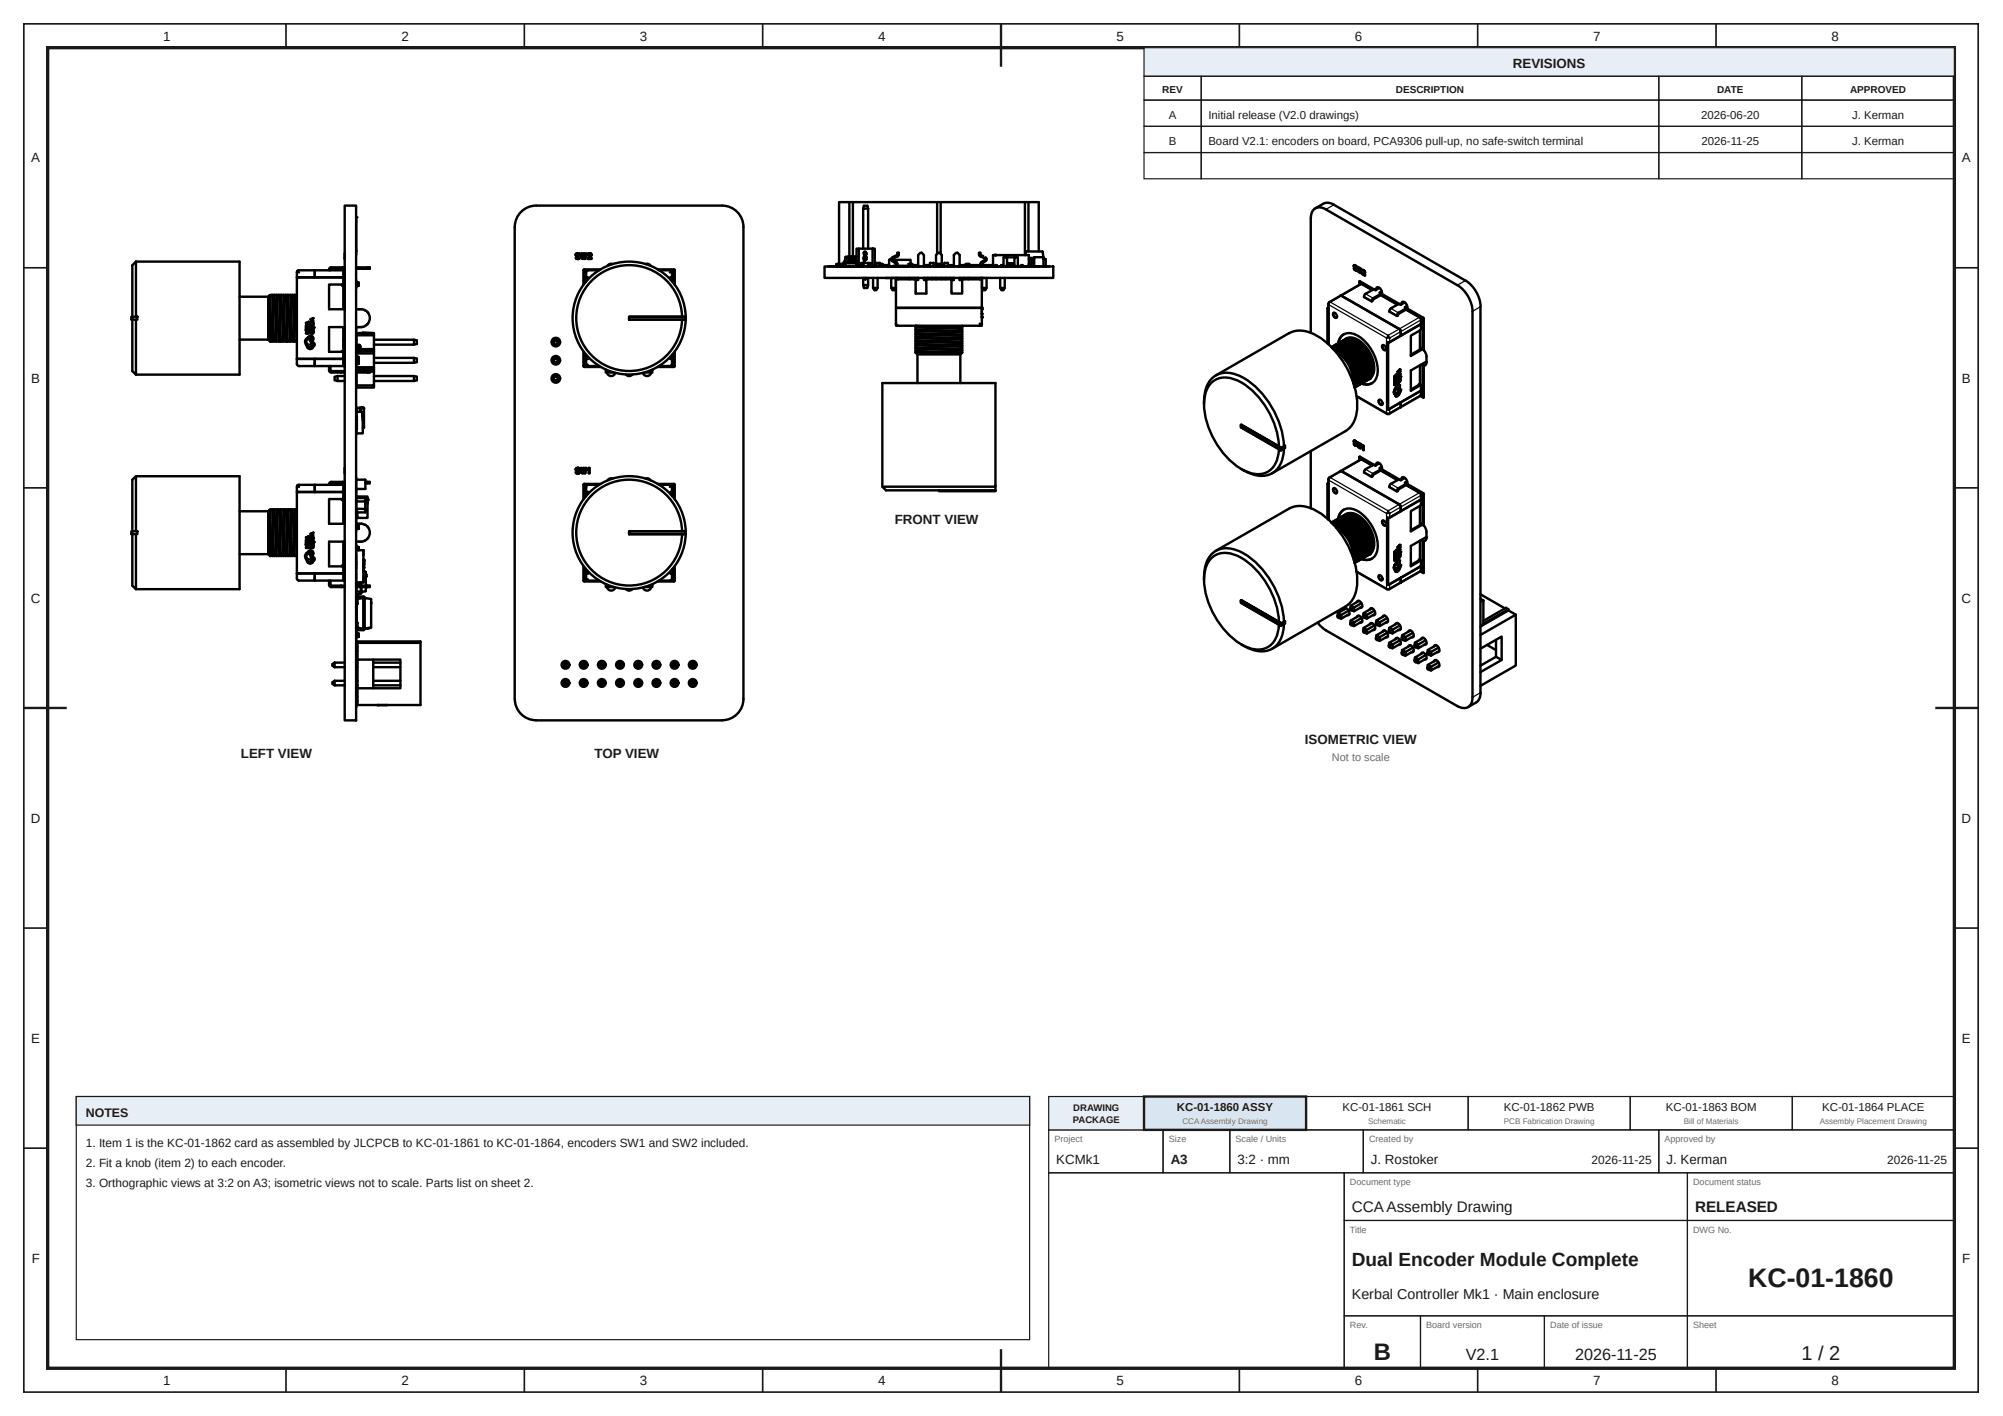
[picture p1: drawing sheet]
<svg xmlns="http://www.w3.org/2000/svg" width="420mm" height="297mm" viewBox="0 0 420 297" stroke-linecap="round" stroke-linejoin="round" font-family="sans-serif">
<defs><g id="words">
<text font-size="5.6" fill="#1a1a1a" x="366.7" y="270">KC-01-1860</text>
<text font-size="5" fill="#1a1a1a" x="288.2" y="285.2">B</text>
<text font-size="4.2" fill="#1a1a1a" x="377.9" y="285.2">1 / 2</text>
<text font-size="4" fill="#1a1a1a" x="283.6" y="265.5">Dual Encoder Module Complete</text>
<g font-size="3.4" fill="#1a1a1a">
<text x="307.5" y="285.2">V2.1</text>
<text x="330.4" y="285.2">2026-11-25</text>
</g>
<g font-size="3.2" fill="#1a1a1a">
<text x="283.6" y="254.2">CCAAssembly Drawing</text>
<text x="355.6" y="254.2">RELEASED</text>
</g>
<text font-size="3" fill="#1a1a1a" x="283.6" y="272.5">Kerbal Controller Mk1 · Main enclosure</text>
<g font-size="2.8" fill="#1a1a1a">
<text x="34.2" y="8.6">1</text>
<text x="84.2" y="8.6">2</text>
<text x="134.2" y="8.6">3</text>
<text x="184.2" y="8.6">4</text>
<text x="234.2" y="8.6">5</text>
<text x="284.2" y="8.6">6</text>
<text x="334.2" y="8.6">7</text>
<text x="384.2" y="8.6">8</text>
<text x="317.4" y="14.3">REVISIONS</text>
<text x="6.6" y="34.1">A</text>
<text x="411.6" y="34.1">A</text>
<text x="6.6" y="80.2">B</text>
<text x="411.6" y="80.2">B</text>
<text x="187.7" y="110">FRONT VIEW</text>
<text x="6.5" y="126.4">C</text>
<text x="411.5" y="126.4">C</text>
<text x="273.8" y="156">ISOMETRIC VIEW</text>
<text x="50.5" y="159">LEFT VIEW</text>
<text x="124.7" y="159">TOP VIEW</text>
<text x="6.5" y="172.6">D</text>
<text x="411.5" y="172.6">D</text>
<text x="6.6" y="218.7">E</text>
<text x="411.6" y="218.7">E</text>
<text x="221.6" y="244.2">KCMk1</text>
<text x="245.6" y="244.2">A3</text>
<text x="259.6" y="244.2">3:2 · mm</text>
<text x="287.6" y="244.2">J. Rostoker</text>
<text x="349.6" y="244.2">J. Kerman</text>
<text x="6.6" y="264.9">F</text>
<text x="411.6" y="264.9">F</text>
<text x="34.2" y="290.6">1</text>
<text x="84.2" y="290.6">2</text>
<text x="134.2" y="290.6">3</text>
<text x="184.2" y="290.6">4</text>
<text x="234.2" y="290.6">5</text>
<text x="284.2" y="290.6">6</text>
<text x="334.2" y="290.6">7</text>
<text x="384.2" y="290.6">8</text>
</g>
<text font-size="2.6" fill="#1a1a1a" x="18" y="234.2">NOTES</text>
<g font-size="2.5" fill="#1a1a1a">
<text x="18" y="240.5">1. Item 1 is the KC-01-1862 card as assembled by JLCPCB to KC-01-1861 to KC-01-1864, encoders SW1 and SW2 included.</text>
<text x="18" y="244.7">2. Fit a knob (item 2) to each encoder.</text>
<text x="333.9" y="244.2">2026-11-25</text>
<text x="395.9" y="244.2">2026-11-25</text>
<text x="18" y="248.9">3. Orthographic views at 3:2 on A3; isometric views not to scale. Parts list on sheet 2.</text>
</g>
<g font-size="2.4" fill="#1a1a1a">
<text x="245.2" y="24.9">A</text>
<text x="253.5" y="24.9">Initial release (V2.0 drawings)</text>
<text x="356.9" y="24.9">2026-06-20</text>
<text x="388.5" y="24.9">J. Kerman</text>
<text x="245.2" y="30.4">B</text>
<text x="253.5" y="30.4">Board V2.1: encoders on board, PCA9306 pull-up, no safe-switch terminal</text>
<text x="357" y="30.4">2026-11-25</text>
<text x="388.5" y="30.4">J. Kerman</text>
<text x="246.9" y="233">KC-01-1860 ASSY</text>
<text x="281.7" y="233">KC-01-1861 SCH</text>
<text x="315.5" y="233">KC-01-1862 PWB</text>
<text x="349.5" y="233">KC-01-1863 BOM</text>
<text x="382.3" y="233">KC-01-1864 PLACE</text>
</g>
<text font-size="2.3" fill="#6b6b6b" x="279.4" y="159.6">Not to scale</text>
<g font-size="2.1" fill="#1a1a1a">
<text x="243.8" y="19.6">REV</text>
<text x="292.8" y="19.6">DESCRIPTION</text>
<text x="360.2" y="19.6">DATE</text>
<text x="388.1" y="19.6">APPROVED</text>
</g>
<g font-size="2" fill="#1a1a1a">
<text x="225.2" y="233">DRAWING</text>
<text x="225.1" y="235.6">PACKAGE</text>
</g>
<g font-size="1.9" fill="#6b6b6b">
<text x="221.2" y="239.6">Project</text>
<text x="245.2" y="239.6">Size</text>
<text x="259.2" y="239.6">Scale / Units</text>
<text x="287.2" y="239.6">Created by</text>
<text x="349.2" y="239.6">Approved by</text>
<text x="283.2" y="248.6">Document type</text>
<text x="355.2" y="248.6">Document status</text>
<text x="283.2" y="258.6">Title</text>
<text x="355.2" y="258.6">DWG No.</text>
<text x="283.2" y="278.6">Rev.</text>
<text x="299.2" y="278.6">Board version</text>
<text x="325.2" y="278.6">Date of issue</text>
<text x="355.2" y="278.6">Sheet</text>
</g>
<g font-size="1.7" fill="#6b6b6b">
<text x="248" y="235.7">CCAAssembly Drawing</text>
<text x="287" y="235.7">Schematic</text>
<text x="315.5" y="235.7">PCB Fabrication Drawing</text>
<text x="353.2" y="235.7">Bill of Materials</text>
<text x="381.7" y="235.7">Assembly Placement Drawing</text>
</g>
</g></defs>
<g fill="none" stroke="#1a1a1a" stroke-width=".35">
<path d="M5 5h410v287h-410zM60 5v5M110 5v5M160 5v5M210 5v5M260 5v5M310 5v5M360 5v5M5 56.2h5M410 56.2h5M5 102.3h5M410 102.3h5"/>
<path d="M5 148.5h5M410 148.5h5M5 194.7h5M410 194.7h5M5 240.8h5M410 240.8h5M60 287v5M110 287v5M160 287v5M210 287v5M260 287v5M310 287v5"/>
<path d="M360 287v5"/>
</g>
<path d="M10 10h400v277h-400z" fill="none" stroke="#1a1a1a" stroke-width=".7" stroke-linecap="butt"/>
<path d="M210 5v9M5 148.5h9M406 148.5h9M210 283v9" fill="none" stroke="#1a1a1a" stroke-width=".5"/>
<path d="M240 10h170v6h-170z" fill="#e8eef5"/>
<g fill="none" stroke="#1a1a1a" stroke-width=".25">
<path d="M240 10h170v6h-170zM240 16h12v5h-12zM252 16h96v5h-96zM348 16h30v5h-30zM378 16h32v5h-32zM240 21h12v5.5h-12zM240 26.5h12v5.5h-12zM240 32h12v5.5h-12zM252 21h96v5.5h-96zM252 26.5h96v5.5h-96zM252 32h96v5.5h-96zM348 21h30v5.5h-30z"/>
<path d="M348 26.5h30v5.5h-30zM348 32h30v5.5h-30zM378 21h32v5.5h-32zM378 26.5h32v5.5h-32zM378 32h32v5.5h-32zM220 237h24v9h-24zM244 237h14v9h-14zM258 237h28v9h-28zM286 237h62v9h-62zM348 237h62v9h-62zM220 246h62v41h-62zM282 246h72v10h-72z"/>
<path d="M282 256h72v20h-72zM354 246h56v10h-56zM354 256h56v20h-56zM282 276h16v11h-16zM298 276h26v11h-26zM324 276h30v11h-30zM354 276h56v11h-56z"/>
</g>
<path d="M220 230h20v7h-20z" fill="#e8eef5"/>
<path d="M220 230h20v7h-20z" fill="none" stroke="#1a1a1a" stroke-width=".25"/>
<path d="M240 230h34v7h-34z" fill="#d9e6f2"/>
<path d="M240 230h34v7h-34z" fill="none" stroke="#1a1a1a" stroke-width=".5"/>
<path d="M16 230h200v51h-200zM274 230h34v7h-34zM308 230h34v7h-34zM342 230h34v7h-34zM376 230h34v7h-34z" fill="none" stroke="#1a1a1a" stroke-width=".25"/>
<g fill="none" stroke="#000" stroke-width=".51">
<path d="M28.5 54.9v11.5M28.5 54.9l-.7 .7v10.8M28.5 54.9h21.8v23.7h-21.8M62.3 58.2h9.7M62.4 56.8l.3 .3M62.4 56.8l-.1 1.4M62.4 56.8l.3-.1h3.3v1.5M66 58.2v-1.5h6v1.5M71.7 58.2h.1M71.7 59.7v.2h.3M71.9 56.1v.3M72 59.7v5.2"/>
<path d="M72.3 53.1v1.2M72.3 56.5v8.4M72.3 56.4h-2.8l-.2 .3M72.3 56.1h-2.8a.5 .5 0 0 0-.5 .6M72.3 43.1h2.4v108h-2.4zM74.7 59.2h.5v.8h-.5M74.7 56.1h2.9v.3h-2.9M74.7 45.6v7.9M74.7 58.7v1.8M74.9 60h.1M75 60h.1M75.2 59.2v.8"/>
<path d="M77.1 56.1v.3M112.5 43.1h39a4.5 4.5 0 0 1 4.5 4.5v99a4.5 4.5 0 0 1-4.5 4.5h-39M112.5 43.1a4.5 4.5 0 0 0-4.5 4.5v99a4.5 4.5 0 0 0 4.5 4.5M120.8 53.4v.1M120.8 53.5h.1M120.8 53.5l.1 .2M120.8 54.2l.1 .1M120.8 53.3v.1M120.9 54.2l.2 .1M120.9 53.7l.1 .1M121 54h-.2v.1M121 53.8l.4 .2h-.4"/>
<path d="M121 53.8h.1M121.1 53.1l-.3 .2M121.1 54.3h.1M121.1 54.3h.2M121.1 53.1h.2M121.1 53.1h.1M121.3 53.1h.1M121.3 53.1l.4 .3-.1 .1a.27 .27 0 0 0-.3-.2 .27 .27 0 0 0-.3 .2l.4 .1M121.4 54.3h-.1M121.4 53.6l.1 .1M121.4 53.6h.1M121.5 53.7h.1"/>
<path d="M121.5 53.7l.1 .1M121.5 54.2l-.2 .1M121.6 53.7v.1M121.6 53.8v.1M121.6 54.2l-.1 .1M121.6 53.9v.2M121.7 53.9h.1M121.7 54.1h-.1M122.1 53.2l.1 .5 .1-.5M122.1 53.2l-.1-.1-.1 .2 .2 .9h.2M122.4 53.2h.2M122.6 53.2l.1 .5 .1-.5"/>
<path d="M122.8 54.2l-.2 .1-.1-.6-.2 .5M122.8 53.2l.2-.1v.2l-.2 .9M123 58.2h.3v.5M123 58.2h.3M123 56.9h-.2v2.4M123.3 53.5l.1 .1 .1-.1M123.3 53.4v.1M123.4 53.2l-.1 .2M123.4 53.2h.6M123.5 53.2h-.1M123.5 53.5l.3-.2 .1 .2M123.7 53.7l-.4 .6h.7l.1-.1-.1-.1"/>
<path d="M123.9 53.5l-.1 .2M123.9 53.8l-.3 .3h.4M123.9 53.8h.1M124 53.2l.1 .3-.2 .3M125.7 56.7h-2.5l-.2 .4v1.9M126 56.5h-3.6v3.2M128.5 55.4a.9 .9 0 0 0-1.1 .4M135.4 55.4a.9 .9 0 0 1 1.1 .4M137.9 56.5h3.6v3.2M138.2 56.7h2.3M140.5 56.7l.4 .1M140.7 58.2h.3v.8"/>
<path d="M140.8 56.8l-.3 .3M140.9 56.8l.1 .3v1.1h-.3v.5M140.9 56.9h.3v2.4M173 55.9h48v2.4h-48zM175.7 55.4h-.2v.5M175.7 55.4h-.2v.5h.3M175.7 55.4h1h-1M175.7 55.4h1M175.7 55.4h.1M175.9 55.7h.1M175.9 55.6v.1M176 55.7h.1"/>
<path d="M176 55.6h.1M176 55.6v.1M176 55.6l.1 .1M176 55.9h.1M176 55.7v.1M176.1 55.6l.1 .1M176.1 55.6h-.1M176.2 55.7h-.1M176.3 55.6h.1M176.3 55.7h.1M176.4 55.6h.1M176.4 55.7h.1"/>
<path d="M176.5 55.6h.1M176.5 55.7h.1M176.6 55.4h.3M176.7 55.4h.2h-1.4v.5h.9M176.8 55.7h-.4v.2M176.9 55.6l-.1 .1M176.9 55.2v.4M177 55.9l.5-.1-.4 .1M177.1 55.7h.1M177.1 55.4h.2zM177.1 55.2l-.1 .5-.2 .2M177.2 55.4h.1"/>
<path d="M177.2 54.8v.1M177.3 55.1l.2 .7M177.3 54.9h.1M177.3 55.1h.1M177.3 55.1l-.2 .1M177.3 54.9l-.4 .3M177.3 54.9l.1-.6 2.1-.1 .1 .2 .1 .5M177.3 54.9v.2M177.3 55.1l.1 .5M177.3 54.9h2.4M177.3 54.8h-.1M177.4 55.6l.1 .2h2l.1-.2"/>
<path d="M177.5 55.8v.1M177.7 55.8v.1M178 55.8v.1M178.1 54.6v.1M178.1 54.5v.2M178.1 54.7h.1M178.2 54.5l-.1 .1M178.2 54.5v.1M178.2 54.7h.1M178.2 54.5h.1M178.2 42.4h-2.2v13M178.2 42.4v11.5"/>
<path d="M178.2 42.4h39.7v10.3M178.2 54.5l.2 .1-.1 .1M178.2 54.5l.2 .1M178.2 54.5h-.1M178.2 54.5h.2M178.2 54.6h.2l-.3 .1M178.3 54.7h-.2M178.4 54.6l-.1 .1M178.4 55.8v.1M178.4 54.5h.1M178.4 54.5v.2M178.5 54.7h-.1"/>
<path d="M178.5 54.5l.1 .1zM178.5 54.6l.1 .1zM178.5 54.6h.1M178.6 54.6h.1M178.6 54.6l.1 .1M178.6 54.5l.1 .1M178.6 54.5h.1M178.6 55.8v.1M178.6 54.6v.1M178.6 54.7h.1M178.6 54.5h.2M178.7 54.7h-.1"/>
<path d="M178.7 54.6v.1M178.7 54.5h-.1M178.7 54.5l-.1 .1M178.7 54.7h.1M178.7 54.5v.1M178.7 54.5h.1M178.7 54.7h-.2M178.7 54.6l.1 .1zM178.7 54.6l.1 .1M178.8 54.5h.1M178.8 54.7h.1M178.8 54.5v.1"/>
<path d="M178.8 54.6h.1M178.8 54.6v.1M178.9 54.5v.1zM178.9 54.5h.1M178.9 54.6v.1M178.9 54.6h.1M178.9 54.7h.1M178.9 42.4v11.5M178.9 55.8v.1M179 54.7h.1M179 54.6v.1zM179 54.6h.1"/>
<path d="M179.3 55.8v.1M179.7 54.8h.1M179.7 53.9h-2.3l-.2 .9M179.7 54.9v.2M179.7 55.1l-.1 .5M179.7 55.1h-2.4M179.9 55.9h.1M180.1 55.8l.1 .1M180.2 52.2h2.9v3.7h-.5v-.7h-2v.7h-.4zM180.2 52.2h-.5v3.7h.5M180.6 55.9h.2M180.6 55.4h.5z"/>
<path d="M180.6 55.4h.1M180.9 55.2v.2M180.9 55.9h.1M181.1 59.8l.1 .6h.8l.1-.6M181.1 55.2v.7M181.1 58.3v1.5M181.1 43.8l.1-.6h.8l.1 .6M181.2 54.1h.2l-.1 .1 .1 .1zM181.2 54.1h.1M181.3 53.8l.1 .1zM181.3 54.1h.1M181.3 54.3l.1 .1z"/>
<path d="M181.3 54.4h.1l-.1 .1M181.3 54.6l.1 .1h-.1zM181.3 53l-.1 .2 .3 .2-.1-.2M181.3 54.4v.1M181.3 53.9l.1 .1M181.3 54.5h.1zM181.3 53.9v.1M181.3 53v.1zM181.3 53.9h.1M181.3 52.8v.1M181.3 53.6h.2M181.4 54.7h.1"/>
<path d="M181.3 52.8l.4 .1v.5M181.3 54v.1M181.4 54v.1M181.4 54l-.1 .1M181.4 54h.1M181.4 53.9l-.1 .1M181.4 58.3l.4 .2-.4 .2 .1-.1zM181.5 53.8h.2zM181.5 54h.1M181.5 54.1h.2zM181.5 54.3l.2-.1-.1 .1M181.5 54.4h.2l-.2 .1z"/>
<path d="M181.5 58.3h.2M181.6 54.2v.1M181.6 58.4l.1 .1h-.1zM181.6 54.2h.1v.1M181.6 54h.1M181.6 53l-.2-.1v.3M181.6 53.9v.1M181.6 53l.1 .3-.2 .3-.2-.3v.3M181.6 54.4h.1zM181.6 53.9l.1 .1-.1-.1M181.7 53.9h-.1M181.7 53.4l-.3 .2"/>
<path d="M182.1 58.3v1.5h-1M182.1 43.8h-1v8.4M182.1 43.8v8.4M182.1 55.2v.7M182.7 55.9h.1M183.1 52.2h.4v3.7h-.4M183.2 58.3v2.1h.9l-.3 .5h-.3l-.3-.5M183.4 55.9h.1M183.5 55.9h-.1M183.5 55.6h.3M183.9 55.2h.7v.2M183.9 55.1v.8"/>
<path d="M184.1 58.3v2.1M184.4 55.9v-.5h.7v.5M184.4 55.4h.7M184.6 55.1v.1M185.1 55.6v.2M185.1 55.6h1.4M185.8 58.3h.8M186.5 55.7v.2M186.6 54.5h.2M186.7 54.5h.1M186.9 58.3h5.7M186.9 54.5h-.4v1.4"/>
<path d="M187 58.3v2.1h.9l-.3 .5h-.3l-.3-.5M187.1 55.9h.1M187.2 54l-.2 .2v.3l1 .8v.6M187.3 54.3v.2M187.4 55.9v-.2h.3v.2M187.9 58.3v2.1M187.9 54.9l.2 .1M187.9 54.9l-.6-.4h3.7v.9M188 58.6v6h18v-6M188 58.6h4.6M188 58.3v.3M188.1 55l.2 .2v.7"/>
<path d="M188.2 53.5l.1-.5h.3v.5l-.3 .3M188.3 55.7v.2M188.3 58.3v.3M188.3 53.4l-.9 .5M188.4 53.7l-1 .5M188.6 55.9v-.2h.3v.2M188.6 55.9h-15M189.2 55.9v-.2h.3v.2M189.8 55.9v-.2h.3v.2M189.8 55.9h-1.1M190.1 55.9h10.8M190.4 55.9h.1"/>
<path d="M190.6 55.9v-.5h.7v.5M190.6 55.4h.7M190.8 58.3v.3M191.3 55.6v.2M191.3 55.6h1.3M191.7 55.6v.3M191.7 58.3v.3M192.6 55.9v-2.4l.5-.5h.3l.4 .5v2.4M192.6 58.3v.4h-.5v2.9h2.2v-2.9h-.5v-.4M193.8 58.3h6.3M193.8 55.6h1.3M193.8 58.6h6.3"/>
<path d="M194.6 55.6v.3M194.6 58.3v.3M195.1 55.2v.7M195.1 55.2h.7M195.1 55.1v.1M195.5 58.3v.3M195.8 55.1l.1 .1M195.8 55.2v.7M195.8 55.6h.4M196.3 55.4h1.4v.5h-1.4zM196.4 55.4v-1.9l.4-.5h.3l.5 .5v1.9M196.4 58.3v.3"/>
<path d="M196.5 55.4h-.2v.5h.3M196.5 55.4h.9zM196.5 55.4h.9M196.5 55.4h-.3v.5M196.6 42.4v10.9M197.3 42.4v10.9M197.3 55.9h.1M197.4 55.4h.3v.5M197.6 58.3v.3M197.7 55.6h.4M198.1 55.2h.7v.7M198.1 55.1v.8"/>
<path d="M198.4 58.3v.3M198.8 55.1l.1 .1M198.8 55.6h1.3M198.9 55.9h-.1M199.3 55.6v.3M199.3 58.3v.3M200.1 55.9v-2.4l.5-.5h.3l.4 .5v2.4M200.1 58.3v.4h-.5v2.9h2.2v-2.9h-.5v-.4M200.9 55.9h18.9M201.3 58.3h5.2M201.3 55.6h1.3M201.3 58.6h4.7"/>
<path d="M202.2 55.6v.3M202.2 58.3v.3M202.6 55.9v-.5h.7v.5M202.6 55.6v.2M202.6 55.4h.7M203.2 58.3v.3M203.3 55.6h2.4M205.4 53.3l.9 .4M205.7 58.3v.3M205.7 53.8l1 .4M205.8 53.5l-.1-.5h-.3v.6l.2 .2M205.9 55l-.2 .2v.7"/>
<path d="M206 55.6h2.3M206 58.3v.3M206 54.9l-.1 .1M206 55.6v.3M206 58.3v2.1M206.6 54.3v.2M206.7 54.5l-.7 .4M206.7 54l.2 .2 .1 .3-1 .8v.6M207 55.6v.3M207 58.3v2.1M208.3 55.9v-2.4h7.5v2.4M208.7 53.5h.1"/>
<path d="M208.7 55.9v-.3h.4v.3M208.9 53.5h.1M209 53.5h.1M209.8 58.3v2.1h1l-.3 .5h-.4l-.3-.5M210 55.9v-.3h.4v.3M210.5 54v1.8M210.5 55.8l.1 .1M210.6 54h2.8M210.6 53.9l-.1 .1M210.8 58.3v2.1M211.1 55.9h.1M211.2 54h.1"/>
<path d="M211.2 54h-.1M211.2 54l.1 1.1-.1 .7M211.3 54h.1M211.3 55.9h.1M211.7 55.9h.1M211.7 55.5h.1M211.7 55.4h.1M211.8 55.2l.2 .3-.2-.2-.2 .1h.3l-.2 .1-.1-.1 .1-.1M211.8 55.2l-.1 .1M212.1 55.4h.1M212.1 55.5h.1M212.1 55.3h.1"/>
<path d="M212.2 55.4h.1M212.2 55.5h.1M212.2 55.4v.1M212.2 55.5h-.1M212.2 55.3v.1M212.2 55.4v.1zM212.3 55.4h.1M212.3 55.9h.1M212.4 55.5h.1M212.3 55.3h.1M212.3 55.3v.1M212.4 55.4h.1"/>
<path d="M212.4 55.3h.1M212.5 55.5h.1M212.5 55.4h.1M212.5 55.4v.1M212.6 55.9h.1M212.8 54h.1M212.8 55.9h.1M212.9 55.8v.1M212.9 54h.1M212.9 55.9h.1M212.9 54l-.1 .7 .1 1.1M212.9 53.9v.1"/>
<path d="M213.5 53.9v1.9M213.5 55.8v.1M213.5 55.6l.1 .3M214.6 55.9v-.3h-.4v.3M215 42.4v11.1M215.2 55.9h.1M215.8 42.4v10.3M215.8 55.9h.2v-.5h-.2h.2v.5M215.8 54.4h.4v1.5M215.8 54.3h.7M215.8 54.1h1.2M215.8 55.4h.2v.5"/>
<path d="M216 54.1v.2M217 55.8v.1M217 54.3h-.5v1.6M217 54h1.8M217 53.9v1.9M218.7 52.8l.2 1.3M218.7 52.8l-3.4-.1-.2 .8M218.9 53.9v1.9M218.9 54.3h.5v1.6M218.9 54.4h.5M218.9 54.1h.1M218.9 55.8v.1"/>
<path d="M219.9 55.9h.2M275 45.8v24M275.9 43.7a3.4 3.4 0 0 1 3-1.1l1 .3 27.5 16a6.9 6.9 0 0 1 3.2 5.4M278.2 43.9l27.5 15.9M278.2 43.9a1.94 1.94 0 0 0-2.3-.2 1.94 1.94 0 0 0-.9 2.1M284 55.8h.1M284 55.8l.2 .3M284 56.4l.1 .1M284.1 56.5h.1M284.1 55.6l-.1 .2M284.1 56.5l.4 .2M284.1 55.6h.1"/>
<path d="M284.2 56.1l.3 .4-.4-.3-.1 .2M284.2 56.1h.1M284.2 55.6h.1M284.2 55.7l.4 .2M284.5 56.2h.1M284.5 56.2v.1M284.5 56.1l-.3-.3 .2 .4M284.5 56.3h.1M284.5 56.3l.1 .1M284.5 55.9l.1 .1M284.6 56.7h-.1M284.6 56.4l-.1 .3"/>
<path d="M284.6 56v.1l-.1-.1M285.1 57.1l.1-.4 .1 .5M285.1 56.2l-.1 .4v-.5l-.2-.1 .2 1h.1M285.1 56.2l.2 .1M285.2 59.1v.7M285.3 56.3v.5l.2-.4 .1 .1-.2 .7M285.3 57.1l.1 .1M285.3 59l3.3 1.9M285.3 59l-.1 .1M285.4 59.6v-.2l2.5 1.4M285.8 56.8h.1M285.8 56.8l.2 .1"/>
<path d="M285.8 56.7h.1M285.9 56.7h-.1M285.9 56.6v.1M285.9 56.6h.1M286 56.9l.2 .1-.1 .1M286 56.6l.1 .1M286.1 57.2l-.3 .2 .6 .4-.1-.2M286.1 56.7l.1 .1M286.2 56.8l.1 .1M286.3 56.9v.2M286.3 57.1l-.3 .4 .3 .1M286.4 57v.1"/>
<path d="M305.7 59.8a7 7 0 0 1 3.2 5.5v81a1.93 1.93 0 0 1-.9 2 1.93 1.93 0 0 1-2.3-.2M27.6 66.4h.2v.6h-.2zM27.6 66.4h1.2v.6h-1.2zM27.8 67v10.8l.7 .8M28.5 67v11.6M50.3 62.2h6M50.3 71.2h6M56.3 62.2v9M56.3 71.2l.4 .4M56.6 61.9l-.2 9.2 .3-4.4v4.9M56.6 61.9l-.3 .3M56.6 61.9l.1 .3"/>
<path d="M56.8 61.9l-.2 .9-.2 8.3M57.3 61.9h-.5l-.1 4.8M57.3 61.9l-.3 9.3-.1 .4h-.2M57.3 61.9l.1 .3M57.6 61.9l-.4 9.7-.1-.3M57.6 61.9l-.2 .7-.3 8.3-.2 .7M57.6 61.9h.4M58.2 62.2l-.2-.3-.3 9.6-.5 .1M58.3 61.9l-.3 9.7-.2-.3M58.3 61.9l-.2 .9-.2 8.3-.2 .5M58.3 61.9h.5M58.8 61.9l-.3 9.5-.1 .2h-.4"/>
<path d="M58.8 61.9l.1 .3M59.1 61.9l-.4 9.7-.1-.3M59.1 61.9l-.2 .6-.3 8.4-.2 .7M59.1 61.9h.4M59.5 61.9l-.3 9.4v.3h-.5M59.5 61.9l.2 .3M59.8 61.9l-.3 9.7-.2-.3M59.8 61.9l-.2 .5-.2 8.3-.2 .9M59.8 61.9h.5M60.3 61.9l-.3 9.5-.1 .2h-.4M60.3 61.9l.1 .3M60.6 61.9l-.4 9.7-.1-.3"/>
<path d="M60.6 61.9l-.2 .6-.3 8.3-.2 .8M60.6 61.9h.4M61 61.9l-.3 9.4v.3h-.5M61 61.9l.2 .3M61.3 61.9l-.3 9.7-.2-.3M61.3 61.9l-.2 .5-.2 8.2-.2 1M61.3 61.9h.5M61.8 61.9l-.3 9.5-.1 .2h-.4M61.8 61.9l.1 .3M62.1 61.9l-.2 .6-.3 8.3-.2 .8M62.3 61.9h-.2l-.1 .3-.3 9.4-.1-.3M62.3 69.6l-.1 2h-.5"/>
<path d="M62.3 71.4l-.1 .2M62.3 75.3v1M62.3 75.3h3.7v1.5h-3.3l-.4-.2v-.3M64.1 69.3l.1 .2 .3 .1M64.2 69.9h.5l.1-.3v.3zM64.2 69.1l.2 .4h.2l.1-.4v.4M64.2 68.7v.2h.2v-.2l.1 .2h.2l.1-.2v.3h-.6zM64.2 67.7l.6-.2-.2 .1 .2 .4zM64.2 72.2l.2 .2a.73 .73 0 0 0 .3 .7 .73 .73 0 0 0 .8-.1M64.2 69.1v.2M64.2 71.1l-.2 .5 .2 .6M64.2 68.2l.1-.1a.35 .35 0 0 1 .4 .1 .35 .35 0 0 1 .1 .4h-.6z"/>
<path d="M64.2 67.8l.3-.1v.2zM64.6 68.2l.1 .3h-.5l.2-.3h.2M64.7 69.5l-.2 .1M65.1 69.6l.1 .3h.2v-.3l.1 .3h.2v-.3v.3h-.6zM65.1 67.9l.1 .3h.2v-.2l.1 .2h.2v-.3v.4h-.6zM65.1 67l.6-.3-.1 .2 .1 .4zM65.2 67.4a.34 .34 0 0 1 .4-.1 .34 .34 0 0 1 .1 .5h-.6zM65.2 67l.3-.1v.2zM65.3 69.2h.4v.3h-.2v-.2l-.2 .2zM65.4 69l-.1-.2v.2h.2M65.4 69h.1M65.4 67.4h-.2v.3l.5-.1"/>
<path d="M65.4 67.4l.3 .2M65.5 72.2l.2-.1 .1 .3h-.3zM65.6 68.9l-.1 .2M65.6 68.9h.1M65.6 68.8l.1 .1M65.6 69.3h-.1l.1 .1M65.7 69.3v.1M65.7 69.4l-.1 .1M65.7 69l-.1 .1 .1-.1-.1-.2-.2 .2M65.7 71l-.1 .4-.3-.7-.4 .1-.1 .3a.6 .6 0 0 0-.4 1l.3 .2v.5l.4 .1 .3-.2-.2-.3 .1-.5-.3-.5 .2-.2 .3 .6a.45 .45 0 0 1 .5 .7l-.5 .5M65.7 71a.6 .6 0 0 0-.5-.6 .6 .6 0 0 0-.6 .5l-.4 .2M65.9 68.7l-.6-.4 .4 .2-.4 .2 .4-.1 .2 .1"/>
<path d="M66 68.7h.1M66 75.3h6v1.5h-6zM69 76.8v.9l.3 .4h3M69.3 76.8v.9l.2 .1h2.8M70.8 78.9l-.6 .1v.8l.6 .1M70.8 78.9h1.5M70.8 79.9h1.5M70.8 78.9v1M71.6 77.8v.3M72 73.6h-.3v.2M72 75.1h.3M72 76.1h.3"/>
<path d="M72 71.3h.3M72 72.3h.3M72 68.6v5.2M72.3 68.6v8.4M72.3 64.9h-3.3v-5.2h3v-1.5h-9.7v17.1M72.3 68.6h-3.3v5.2h3v1.5h-9.7M74.7 74.8h.5v.3M74.7 76v.3h.5v-.3M74.7 72.4h.8v1.4l-.8 .1M74.7 73.5h.1M74.7 78.9h.1M74.7 79.9h.1"/>
<path d="M74.7 71.3h.1M74.7 72.3h.1M74.7 77.8h2.9v.3h-2.9M74.7 68.6h1M74.7 64.9h1M74.7 69.7v8.1v-.3h3.8v.4h-.9M74.7 68.6v.8M74.7 74.9h.5v1.4h-.5zM74.7 72.4h.5v1.4h-.5zM74.7 77v.5h3.8v-.5M74.7 69.9h3.8v.4h-3.8zM74.9 75.8h.1"/>
<path d="M74.9 75.4h.1M74.9 75.7h.1M74.9 75.9h.1M74.9 75.8v.1M74.9 75.3l.1 .1M74.9 75.5v.1M74.9 75.3v.1M74.9 75.3h.1M75 75.8h.1M75 75.7h.1M75 75.9h.1M75 75.4l-.1 .1"/>
<path d="M75 75.4h-.1M75 75.4h.1M75 75.6v.1M75.1 75.4l-.2 .1M75.2 75.1v-.2h-.5v.3M75.2 75.1v.9zM75.2 72.7v.9zM75.2 75.1h.1M75.2 75.1v.9M75.2 72.7v.9M75.2 76v.3h-.5M75.2 73.6v.2h-.5"/>
<path d="M75.2 72.7v-.3h-.5v.3M75.2 72.4l.1 .3h.1M75.2 73.5v.4M75.2 75.1v.1M75.3 73.5h.1M75.4 72.7h.1M75.4 73.5h.1M75.5 72.7h-.1M75.5 72.7h.1M75.5 73.5h.1M75.7 64.8h.2M75.8 64.9l.8 .2"/>
<path d="M76.6 65.1l.5 .4M77.1 65.5l.1 .1M77.1 68l-.7 .5-.7 .1M77.1 77.8v.3M77.2 67.8l-.1 .2M77.2 65.6a1.87 1.87 0 0 1 0 2.2M78.5 73.2v.5h-3.1h3.1v.4h-3.8v-.2M78.5 74.1v2.9h-3.8v-.7M78.5 75.1h8.4v1h-8.4M78.5 77.9v2.9h-3.8v-2.7v3.4M78.5 78.9h8.4v1h-8.4M78.5 70.3v2.9h-3.1"/>
<path d="M78.5 71.3h8.4v1h-8.4M86.9 71.3l.5 .1v.7l-.5 .2M86.9 75.1l.5 .1v.8l-.5 .1M86.9 78.9l.5 .1v.8l-.5 .1M116.1 75.1h1v1h-1zM116.1 78.9h1v1h-1zM116.1 71.3h1v1h-1zM116.1 75.1l.1 .1M116.1 78.9l.1 .1M116.1 71.3l.1 .1M116.2 76v-.8h.8v.8h-.8l-.1 .1M116.2 79.8v-.8h.8v.8h-.8l-.1 .1"/>
<path d="M116.2 72.1v-.7h.8v.7h-.8l-.1 .2M117 76l.1 .1M117 79.8l.1 .1M117 72.1l.1 .2M117.1 75.1l-.1 .1M117.1 78.9l-.1 .1M117.1 71.3l-.1 .1M122.4 73.7v3.2l3.6 .1M122.8 74.2v2.4h.2M123 74.5v1.8M123 76.3l.1 .3 .3 .2h2.3M123.3 74.8v.5h-.3"/>
<path d="M123.3 76.5l-.3 .2M127.1 77.5v.6h1.6M127.3 78.1a.9 .9 0 0 0 .9 .8 .9 .9 0 0 0 .9-.7M131.3 78.6l.7 .3 .7-.3M132 66.4h11.8v.6h-11.8zM136.6 78.1a.9 .9 0 0 1-.8 .8 .9 .9 0 0 1-.9-.7M136.8 77.5v.6h-1.6M138.2 76.8h2.3M140.7 74.8v.5h.3M141 74.5v1.8M141 76.3l-.2 .4-.3 .1M141.2 74.2v2.4h-.3"/>
<path d="M141.5 73.7v3.2l-3.6 .1M143.1 66.4a11.1 11.1 0 0 0-16.7-9.2 11.1 11.1 0 0 0 0 19.1 11.1 11.1 0 0 0 16.7-9.3M143.8 66.4a11.9 11.9 0 0 0-17.8-9.9 11.9 11.9 0 0 0 0 20.4 11.9 11.9 0 0 0 17.8-9.9M188 67.9v.2l.4 .2M188 67.9v.4h.3M188 67.9v-3.3h18v3.7h-.3M192.1 69.1l9.7 .4M192.1 69.4v.5h.4l9.3 .3M192.1 70.6l9.7 .4M192.1 71.3l9.7 .4M192.1 72.1l9.7 .4-.2 .1M192.1 72.8l9.7 .4"/>
<path d="M192.1 73.6l9.7 .4M192.1 69.4l9.7 .4M192.1 70.1l9.7 .4M192.1 70.9l9.6 .3h.1v.5M192.1 71.6l9.7 .4M192.1 72.4l9.4 .3h.3v.5M192.1 73.1l9.7 .4M192.1 73.9l.9 .1M192.1 69.1l.8 .2 8.6 .3M192.1 69.9l1 .2 8.4 .3M192.1 70.6l.8 .2 8.6 .3M192.1 71.3l1 .3 8.4 .3"/>
<path d="M192.1 72.1l.9 .2 8.5 .3M192.1 72.8l1.1 .3 8.3 .3M192.1 73.6l.9 .2 8.5 .3M192.1 74h.9M192.1 68.6v.5M192.1 70.1v.5M192.1 70.9v.4M192.1 71.6v.5M192.1 72.4v.4M192.1 73.1v.5M192.1 73.9v.1M192.1 74l.4 .3"/>
<path d="M192.4 68.5l-.3 .1 9.7 .4M192.4 69.2l-.3 .2M192.4 70l-.3 .1M192.4 70.7l-.3 .2M192.4 71.5l-.3 .1M192.4 72.2l-.3 .2M192.4 73l-.3 .1M192.4 73.7l-.3 .2M192.5 74.3h9M192.5 74.3v6M193 74l8.6 .2M201.5 74.3v6"/>
<path d="M201.5 68.9l.3 .1M201.5 69.6l.3 .2M201.5 70.4l.3 .1M201.5 71.1l.3 .1M201.5 71.9l.3 .1M201.5 72.6l.3 .1M201.5 73.4l.3 .1M201.5 74.1l.1 .1M201.6 74.2l-.1 .1M201.8 68.7l-9.7-.4 1 .3 8.4 .3M201.8 74l-.2 .1M201.8 68.3v.4"/>
<path d="M201.8 69v.5M201.8 69.8v.4M201.8 70.5v.5M201.8 72v.5M201.8 73.5v.5M201.8 68.7l-.2 .2M201.8 69.5l-.2 .1M201.8 70.2l-.2 .2M201.8 71l-.2 .1M201.8 71.7l-.2 .2M201.8 73.2l-.2 .2M205.5 67.9l.3 .3"/>
<path d="M205.9 68.2l-.4 .1h-17.1M206 64.6v2M206 67.9l-.1 .3M206 60.4h1l-.3 .5h-.4zM270.4 69.9l-15.3 8.8M270.5 69.9a6 6 0 0 1 6.4 .9 18.5 18.5 0 0 1 7.8 14.8 5.7 5.7 0 0 1-2.4 4.8l-15.4 8.9M278.5 72v-7.4l.2 .2v7.4M278.7 64.5l-.2 .1M278.7 64.7v.1M278.7 64.7v7.5M279.4 72.9h1l1.3 .6 1.2 1.2 .8 1.3 .7 1.6 .2 1.2v1.2l-.5 1.1M279.5 73l.6 .1 1.1 .5 1.5 1.5 .7 1 .6 1.4 .3 2.1"/>
<path d="M279.6 72.7l1.1-.3 1.4 .5 1.3 1.1 1.1 1.6 .7 1.8 .2 1.7-.4 1.3-.8 .9 .7-1.1 .3-1.5-.3-1.6-.7-1.6-1.1-1.5-1.3-1-1.3-.5h-.5l-.7 .3 1.1-.1 1.2 .6 1.1 .8 1 1.4 .8 1.7 .3 1.5v1.2l-.3 .8-.3 .5M279.7 72.6l.7-.4h.5l1.4 .5 1.3 1 1.2 1.6 .7 1.9 .2 1.9-.4 1.3-1 .8M279.7 73.2l1 .4 .8 .6 1.5 1.8 .5 .9 .4 1.5v2M279.7 65.7l.2-.1a.66 .66 0 0 1 .5 .4 .66 .66 0 0 1-.1 .7 .78 .78 0 0 1-.6-1zM279.8 65.6a.73 .73 0 0 0 .6 1M280.1 72.4l.6-.3h.6l1.1 .4 1.4 1.1 1.3 1.8 .7 1.9 .1 1.5-.3 1.3-.9 .9M280.2 72.3l.8-.4h.5l1.4 .5 1.2 1 1.2 1.6 .7 1.9 .2 1.7-.4 1.5-.4 .4-.6 .4M280.3 73.9a6.8 6.8 0 0 1 3.5 6M280.7 72.1l1-.3 1.3 .4 1.6 1.4 1.1 1.6 .6 1.8 .1 1.5-.3 1.2-.3 .6-.6 .4M280.7 72l.9-.4h.7l1 .4 1.4 1.1 1.1 1.6 .8 1.9 .1 1.7-.4 1.4-1 .9M280.7 72a2.36 2.36 0 0 1 3.6-1.8 8.9 8.9 0 0 1 4.7 8.1 2.35 2.35 0 0 1-3.4 2.1l.5 .2a2.37 2.37 0 0 0 1.7-.2M281.2 71.8l.6-.3h.5l1.1 .3 1.5 1.2 1.1 1.6 .7 1.8 .3 1.8-.3 1.2-.4 .6-.5 .4"/>
<path d="M281.2 62l12.3 7M281.3 71.7l.7-.4h.6l1.4 .5 1.4 1.3 .9 1.3 .8 1.8 .2 1.8-.4 1.4-.4 .5-.6 .4M281.7 71.4l1-.2 1.4 .4 1.3 1.1 1.2 1.6 .7 2 .2 1.6-.4 1.3-.8 .9M281.8 71.4l1-.4h.6l.9 .4 1.5 1.2 1.1 1.6 .7 1.8 .2 1.7-.4 1.4-1 .9M281.9 70.1a2.52 2.52 0 0 0-1.2 1.9M282.2 71.1l.5-.2h.7l1.3 .5 1.3 1 1.1 1.6 .8 2 .1 1.6-.3 1.2-.4 .6-.5 .3M282.4 71l-.1 .1M282.4 71a3.3 3.3 0 0 1 3.8 1.3 6.6 6.6 0 0 1 1.8 6.3l-.7 .9M284.3 79.6l-.3 1.1M284.3 79.5l-.2 1.3M287.6 79.2l-.7 .5M287.7 79.2l-.4 .3"/>
<path d="M287.9 60.8l-2.4-1.2-6.6 3.8-.2 .4v.9M288.7 60.8l.1-.5a1.07 1.07 0 0 1 1.1 1.3M289.4 60.4l-.9 .5-.3-.2-1.7 .9-.3 .4v.3l1.6 .9M289.7 61.9l3.5 2M289.8 61.6v.2l-1.7 1M289.8 61.8l.1-.2 4 2.3M289.9 61.1l-.5 .3 .4 .2-1.7 1-.3 .6 .3-.4M289.9 61.3l-.3 .2M290 72.5l.1-.1a.66 .66 0 0 1 .6 .4 .66 .66 0 0 1-.1 .7 .78 .78 0 0 1-.6-1zM290.1 72.4a.72 .72 0 0 0 .6 1M290.9 70.9a.37 .37 0 0 1 .6 0M291 71.8l.2 .2v13.9l-.2-.1z"/>
<path d="M291.2 70.3v.4M291.5 65.2v.2l1.6 .9 .2-.1 .1-.4M291.8 64.7l-.3 .5M292.5 79.8v.2zM292.5 79.7h.1M292.5 79h.1M292.6 79.7v.2M292.6 79l.2-.2v.1zM292.7 79.2l.2-.1 .1 .3-.5 .3zM292.7 79.7l-.1 .2zM292.8 79.7v.1M292.8 78.8v.1l-.2 .1"/>
<path d="M292.9 79.2h.1M292.9 79.2l-.3 .3M292.9 79.2v.1M292.9 79.9v.1M292.9 79.1l-.3 .1-.1 .5M292.9 79.6h.1M292.9 79.6l-.1 .2zM292.9 79.3l-.3 .2M292.9 79.3l-.3 .3M292.9 79.9a.36 .36 0 0 1-.3 .5l-.1-.2 .1 .2M293 79.5v.3l-.5 .2M293 78.5l-.2 .2 .2 .3h-.5z"/>
<path d="M293 78.5l-.5 .5M293 78.9h-.2M293.1 66.2v.1M293.3 78.7v.2M293.3 78l.2-.2v.1zM293.4 79.4v.2zM293.4 79.1h.1M293.4 79.1l.2-.1-.2 .3 .2-.2M293.4 79.4v.1M293.4 78.7l-.1 .2zM293.5 79.5h.1M293.4 78.1l-.2 .5"/>
<path d="M293.5 78.6v.2M293.5 77.8v.1l-.2 .1M293.6 69l.2 .3 .1 1.1M293.6 78.2h.1M293.6 78.2h-.2l-.1 .4 .3-.2-.3 .2M293.6 78.2v.1M293.6 79.8h-.1M293.6 79.2l-.1 .3M293.6 79.7l-.1 .1M293.6 79.3l-.2 .3M293.6 78.1h.1M293.6 79.2h.1"/>
<path d="M293.6 79.3v.1M293.6 78.1h-.2M293.6 79.6v.1M293.6 79.9h.1M293.6 79.9l-.1 .3zM293.6 79.6l-.2 .1v.3l.1-.3M293.6 79.8h.1M293.6 79.4v.1v-.1M293.6 78.5h.1M293.6 78.5l-.1 .3zM293.6 79.6l.1 .1M293.6 79.6h.1"/>
<path d="M293.6 78.1v.3l-.4 .2 .2-.5M293.6 79.8l-.1 .1v-.2v.2M293.6 79.7h.1M293.6 79.9v.2l-.4 .3v-.3v.3M293.6 79.5l-.2 .2v.3M293.6 78.5v.3l-.4 .2v-.3v.3M293.6 77.5l-.1 .2 .1 .3h-.4zM293.6 77.5l-.4 .5M293.6 77.9h-.1M293.7 79.2v.1M293.7 79.3l-.1 .2M293.7 79.7l-.1 .1"/>
<path d="M293.7 79l.1 .1M293.8 79.1l-.4 .3M293.8 79h-.4h.4M293.8 79.1h.1M293.8 79v.1M293.9 70.4l-2.4 1.3-.5 .1M294 63.9l.1-.5a1.06 1.06 0 0 1 1.1 1.3M294.7 63.4l-.8 .5-.4-.2-1.7 1M295 64.9l2.8 1.7 .3 .5M295 64.9l3.4 2v6.3M295.1 64.6v.3M295.1 64.9l-1.7 1"/>
<path d="M295.2 64.1l-.5 .3 .4 .2-1.7 1-.3 .6M295.2 64.7l3.4 1.9M295.2 64.7l-.1 .2M295.2 64.4l-.3 .1M297.9 76.6v3.9l-.2 .2-1.7 1M297.9 69.3v4M297.9 73.3l-1.9 1.1M297.9 73l.5 .2M298.1 68l-6.9 4M298.1 68v1.2l-2.1 1.2v4.3l2.4-1.5M298.1 67.1v.9M298.1 68l-4.2 2.4"/>
<path d="M298.3 73.1l-.4 .2M298.6 66.6l.1 .3M298.7 66.9v6.6l-.3-.3M298.7 73.4l.2 .3a3.3 3.3 0 0 1 .3 2.6 .59 .59 0 0 1-.5 .4 .59 .59 0 0 1-.5-.2M299.3 75.8l-3.3 1.9v4.3l2.1-1.3-.3-.2M310.6 64.3v81a2.33 2.33 0 0 1-.9 2M28.5 99.9v11.5M28.5 99.9l-.7 .7v10.8M28.5 99.9h21.8v23.7h-21.8M72.3 98.1v1.2M74.7 86.4h.2M74.7 87.3h.2v.3h-.2"/>
<path d="M74.7 87.9h.2v.3h-.2M74.7 88.5h.2v.3h-.2M74.7 89.1h.2v.3h-.2M74.7 89.7h.2v.3h-.2M74.7 86h.2M74.7 87h.1M74.7 90.9h.2M74.7 90.3h.1M74.7 85.3v2M74.7 90v1.2M74.7 80.8v.5h3.8v-.5M74.7 86.4h1.4v4.5h-1.4"/>
<path d="M74.7 87.6v.3M74.7 88.2v.3M74.7 88.8v.3M74.7 89.4v.3M75.5 85.7v.7M75.5 85.5v.2M75.7 85.7v.7M75.7 85.5v.2M75.8 85.5l.3 .1M76.1 87.3v.1M76.1 86.8h.1M76.1 87.2h.1"/>
<path d="M76.1 86.9h.1M76.1 87h.1M76.1 87.3h.1M76.1 86.7h.1M76.1 87.6h.1M76.1 87.5h.1M76.1 87.7h.1M76.1 88h.1M76.1 88.2h.1M76.1 87.1h.1M76.1 87.1v.1M76.1 86.7v.4"/>
<path d="M76.1 87.5v.7M76.2 85.6h-1.3v.8M76.2 89.8h-.1M76.2 85.6l.2 .1v4l-.2 .1M120.8 98.5h.1M120.8 98.5l.1 .2M120.8 99.2l.1 .1M120.8 98.3v.2M120.9 99.2l.2 .1M120.9 98.7l.1 .1M121 99h-.2v.1M121 98.8l.4 .2h-.4"/>
<path d="M121 98.8h.1M121.1 98.1l-.3 .2M121.1 99.3h.1M121.1 98.1h.2M121.1 99.3h.2M121.1 98.1h.1M121.3 98.1h.1M121.3 98.1l.4 .3-.1 .1a.29 .29 0 0 0-.3-.2 .29 .29 0 0 0-.3 .2l.4 .1M121.4 99.3h-.1M121.4 98.6l.1 .1M121.4 98.6h.1M121.5 98.7h.1"/>
<path d="M121.5 98.7l.1 .1M121.5 99.2l-.2 .1M121.6 98.7v.1M121.6 98.8v.1M121.6 99.2l-.1 .1M121.6 98.9v.2M121.7 98.9h.1M121.7 99.1h-.1M122.3 99.2h-.2l-.2-.9 .1-.2 .2 .6 .2-.6 .2 .1 .1 .5 .1-.5h.2l-.2 1M122.8 99.2l-.2 .1-.1-.6-.2 .5M123.5 98.2h.2v1l-.1 .1-.1-.8-.2-.1 .2-.2M252.6 84.8a6.7 6.7 0 0 1 2.4-6 5.8 5.8 0 0 1 5.9 .5 18.5 18.5 0 0 1 8.4 14.3"/>
<path d="M260.3 89.1h.1l8.4 4.8-.1 .1zM260.4 98.4l.5 .3M260.4 89.1l-.1 .5 8.4 4.9 .9-.5v-.5l-.9 .5-8.4-4.9v.5l8.4 4.9v-.5M268.3 93.6a17.3 17.3 0 0 0-7.9-13.4 5.2 5.2 0 0 0-6.2 0 6.7 6.7 0 0 0-1.6 5.7 17.2 17.2 0 0 0 8.7 12.9 4.4 4.4 0 0 0 6.6-2.4l.4-2.2M268.8 93.9l-.1 .6v-.5M269.3 94.1a5.5 5.5 0 0 1-3.3 5.5 6.3 6.3 0 0 1-5.1-.9M269.6 93.5h.1M275 94.6v12M281.2 98.8l12.4 7 .2 .3 .1 1.1M281.2 98.8l-2.3 1.4M284 92.4l.1 .3M284.1 92.7h.1"/>
<path d="M284.1 92.8h.1M284.1 92.4l-.1 .1M284.1 92.4h.1M284.1 92.8l.1 .1M284.2 92.9l.3 .3-.5-.2 .3 .4M284.2 92.9h.1M284.2 92.4l.2 .1M284.2 93.4l.3 .1M284.4 92.5l.2 .2M284.5 93h.1M284.5 93l.1 .1M284.5 92.9l-.3-.3 .2 .4"/>
<path d="M284.5 92.7l.1 .2h-.1M284.5 93.1l.1 .1M284.6 93.2v.1M284.6 93.5h.1M284.6 93.3v.1M284.6 93.4v.1M284.8 92.9l.1-.1 .1 .6 .1-.4M284.8 92.9l.1 .9M285 93.7l.1 .1M285.1 93.9l.1-.4 .1 .4M285.1 93l.2 .1M285.2 96.5v-.6l.1-.1 3.3 1.9"/>
<path d="M285.3 93.1v.5l.2-.5 .1 .2M285.3 93.9l.1 .1M285.4 96.4v-.2l2.5 1.4M285.5 96.4l-4.3 2.4M285.5 96.4l2.4 1.2M285.6 93.3l-.2 .7M286 93.4l.1 .1v.9l-.2-.1v-.6l-.1-.1 .1-.1M286.2 99l1.6 1M288.1 99.3l-.3 .4v.3l.2-.2M288.7 97.6l.1-.5a1 1 0 0 1 1.1 1.3M289.2 83.9l.2-.1a.66 .66 0 0 1 .6 .5 .66 .66 0 0 1-.2 .6 .78 .78 0 0 1-.6-1zM289.4 83.9a.72 .72 0 0 0 .6 1"/>
<path d="M289.4 97.2l-.9 .5-.3-.2-1.7 .9-.3 .6M289.7 98.7l3.5 2M289.8 98.6l-1.8 1.2M289.8 98.4v.2M289.8 98.6l.1-.2 4 2.3M289.9 97.9l-.5 .3 .4 .2-1.7 1M289.9 98.1l-.3 .2M292.4 82.3l.1 .3M292.5 80.7l.4-.2v-.2v.2zM292.5 80.7h.1M292.5 82.6l.2 .1M292.5 82.6l.1 .1"/>
<path d="M292.6 80.1l-.1 .1M292.6 81.7l-.2 .6M292.6 80.1v.2l.3-.1M292.7 82.5h.2M292.8 81.4l-.2 .3M292.9 80.2l-.3 .1M292.9 80.3h.1M292.9 80v.2M293 80.3v.2l-.5 .3M293.1 80.9l.1-.1-.4 .6zM293.1 81.6h.1M293.3 80.1v.2"/>
<path d="M293.3 81.4l-.2 .2 .3 .4-.1 .5M293.3 81.4h.1M293.4 81l.1 .4M293.4 80l-.1 .3zM293.4 82.5l-.2 .4h-.3M293.5 80v.2M293.5 82h.2l-.2 .3zM293.5 80.7l-.3 .1M293.5 80.8l.2 .2M293.5 80.8h.1M293.6 81l-.1 .4-.1-.4-.3 .2-.5 1.1 .3 .2 .1 .4 .4-.2v-.2l-.2-.1 .2-.4-.3-.4 .2-.2 .2 .4 .2-.1 .2 .2-.2 .4a.9 .9 0 0 1-.9 .8l-.1-.3M293.6 82l-.1 .3"/>
<path d="M293.8 81.7l-.3 .1M293.8 84.4h.1M293.9 84.4v.9v-.9l-2.4 1.4M293.9 85.2l-.1 .3M298 83l.6 .4 .1-.1M298.1 82.8l.3 .2v-6.4l.3 .1v6.6M298.1 80.7v1.2l-6.9 4M298.1 81.9v.9M298.1 82l-4.2 2.4M298.1 82.8l-.1 .2-6.7 3.9-6.7-3.8M27.6 111.4h.2v.6h-.2zM27.6 111.4h1.2v.6h-1.2z"/>
<path d="M27.8 112v10.8l.7 .8M28.5 112v11.6M50.3 107.2h6M50.3 116.2h6M56.3 107.2v9M56.3 116.2l.4 .4M56.6 106.9l-.2 9.2 .3-4.4v4.9M56.6 106.9l-.3 .3M56.6 106.9l.1 .3M56.7 116.6h.2M56.8 106.9l-.2 1-.2 8.2M57.1 116.3l.1 .3"/>
<path d="M57.2 116.6h.5M57.3 106.9l-.5 .1-.1 4.7M57.3 106.9l-.4 9.7M57.3 106.9l.1 .3M57.6 106.9l-.4 9.7M57.6 106.9l-.3 1.1-.2 7.9-.2 .7M57.6 106.9h.4M57.8 116.3l.1 .3M58 116.6h.4M58.2 107.2l-.2-.3-.3 9.7M58.3 106.9l-.4 9.7M58.3 106.9l-.2 .9-.2 8.3-.2 .5"/>
<path d="M58.3 106.9h.5M58.6 116.3l.1 .3M58.7 116.6h.4M58.8 106.9l-.4 9.7M58.8 106.9l.1 .3M59.1 106.9l-.4 9.7M59.1 106.9l-.2 .6-.3 8-.2 1.1M59.1 106.9h.4M59.5 116.6h.4M59.5 106.9l-.4 9.7M59.5 106.9l.2 .3M59.8 106.9l-.3 9.7-.2-.3"/>
<path d="M59.8 106.9l-.2 .5-.2 8.3-.2 .9M59.8 106.9h.5M60.1 116.3l.1 .3M60.3 106.9l-.4 9.7M60.3 106.9l.1 .3M60.6 106.9l-.4 9.7M60.6 106.9l-.2 .6-.3 7.9v.9l-.2 .3M60.6 106.9h.4M61 116.6h.4M61 106.9l-.3 9.4v.3h-.5M61 106.9l.2 .3M61.3 106.9l-.3 9.7-.2-.3"/>
<path d="M61.3 106.9l-.2 .5-.2 8.2-.2 1M61.3 106.9h.5M61.6 116.3l.1 .3M61.8 106.9l-.4 9.7M61.8 106.9l.1 .3M62.1 106.9l-.2 .6-.3 8.3-.2 .8M62.3 106.9h-.2l-.1 .3-.3 9.4M62.3 114.6l-.1 2h-.5M62.3 116.4l-.1 .2M62.4 101.8l.3 .3M62.4 101.8l3.6-.1v1.5v-1.5h6v1.5h-9.7v-1.1zM64.2 114.9h.5l.1-.3v.3z"/>
<path d="M64.2 114.1l.2 .4h.2l.1-.4v.4M64.2 113.7v.2h.2v-.2l.1 .2h.2l.1-.2v.3h-.6zM64.2 112.7l.6-.2-.2 .1 .2 .4zM64.2 117.2l.2 .2a.72 .72 0 0 0 .3 .7 .72 .72 0 0 0 .8-.1M64.2 114.1v.4l.3 .1M64.2 116.1l-.2 .5 .2 .6M64.2 112.8l.3-.1v.2zM64.2 113.1h.1a.35 .35 0 0 1 .4 .1 .35 .35 0 0 1 .1 .4h-.6zM64.6 113.2h-.2l-.2 .3h.5l-.1-.3M64.7 114.5l-.2 .1M65.1 114.6l.1 .3h.2v-.3l.1 .3h.2v-.3v.3h-.6zM65.1 112.9l.1 .3h.2v-.2l.1 .2h.2v-.3v.4h-.6z"/>
<path d="M65.1 112l.6-.3-.1 .2 .1 .4zM65.2 112.4a.35 .35 0 0 1 .4 0 .35 .35 0 0 1 .1 .4h-.6zM65.2 112l.3-.1v.2zM65.4 114.2h.3v.3h-.2v-.2l-.2 .2zM65.4 114h.1M65.4 112.4l.3 .3h-.5v-.2l.2-.1M65.6 113.9l-.2 .2-.1-.3 .1 .2M65.6 113.9h.1M65.6 113.8l.1 .1M65.6 114.3h-.1l.1 .1M65.7 114.3v.1M65.7 114.4l-.1 .1"/>
<path d="M65.7 114l-.1 .1 .1-.1-.1-.2-.2 .2M65.7 116l-.1 .4-.3-.7-.4 .1-.1 .3a.62 .62 0 0 0-.5 .9l.4 .3-.1 .3 .2 .2 .4 .1a.2 .2 0 0 0 .2-.2 .2 .2 0 0 0-.2-.2v-.3l.1-.3-.3-.5 .2-.2 .3 .6a.44 .44 0 0 1 .5 .4 .44 .44 0 0 1-.3 .5l-.2 .3M65.7 116a.6 .6 0 0 0-.5-.6 .6 .6 0 0 0-.6 .5l-.4 .2M66 113.7l-.7-.4 .4 .2-.4 .3 .4-.2 .2 .1M71.7 104.7v.2h.3M71.9 101.1v.3M72 118.6h-.3v.2M72 104.7v5.2M72 113.6v5.2M72.3 101.5v8.4M72.3 113.6v8.4M72.3 109.9h-3.3v-5.2h3v-1.5h-9.7v17.1"/>
<path d="M72.3 113.6h-3.3v5.2h3v1.5h-9.7M72.3 101.4h-2.8l-.2 .3M72.3 101.1h-2.8a.49 .49 0 0 0-.5 .6M74.7 107.4l1.9 .1M74.7 102.5l1.9 .1M74.7 110.2h.5v.7h-.5M74.7 114.8h.5v.6v-.6M74.7 106.9l.8-.2 1.2 .2M74.7 104.3h.3v.2M74.7 108.1h.3v.4h-.3M74.7 115.4h1.6l-.1 1.1M74.7 116.8h.1"/>
<path d="M74.7 118.5h.1M74.7 117.7h.1M74.7 118.9h.1M74.7 117.4h.1M74.7 105.2h.1M74.7 106.7h.1M74.7 105.5h.1M74.7 106.2h.1M74.7 105.8h.1M74.7 106.6h.1M74.7 104.1h.3M74.7 108.6h.3"/>
<path d="M74.7 107.9h.1M74.7 116.5h.1M74.7 113.6h1M74.7 109.9h1M74.7 105.1h.1M74.7 106.9h.1M74.7 105.1l.8 .1 1.2-.1M74.7 104.1h2.4v4.5h-2.4M74.7 100.1v8.9M74.7 109.3v2.1M74.7 114.3v9.3M74.7 106.8v.1"/>
<path d="M74.7 119.1l.1 .1M74.9 110.9h.1M74.9 114.8h.1M75 107.5v.2h-.3M75.2 110.2v.7M75.7 109.8l.9 .3M76.2 119.9l.5 .1M76.2 115.4v6.8M76.6 104.5h-1.9M76.6 100.6l-1.9 .1M76.6 104.5v.7M76.6 100.6v2"/>
<path d="M76.6 105.1h.1M76.6 106.7v.8M76.6 105.1v1.7M76.6 106.8v.1M76.6 106.9h.1M76.6 110.1l.5 .4M76.7 106.9h.1M76.7 101.1h.9v.3h-.9M76.7 105.1h.1M77.1 110.5l.1 .1M77.1 113l-.5 .4-.9 .2M77.1 104.6v.1"/>
<path d="M77.1 104.8v.1M77.1 104.9v.1M77.1 104.9h.1M77.1 105v.1M77.1 105.2h.1M77.1 105.3h.1M77.1 105.5h.1M77.1 105.6h.1M77.1 104.6h.1M77.1 104.5h.1M77.1 105h.1M77.1 104.7h.1"/>
<path d="M77.1 104.8h.1M77.1 101.1v.3M77.1 104.5v.3M77.1 105.2v.4M77.2 112.8l-.1 .2M77.2 110.6a1.87 1.87 0 0 1 0 2.2M122.4 118.7v3.2l3.6 .1M122.8 119.2v2.4h.2M123 119.5v1.8M123 101.9h-.2v2.4M123.3 103.2h-.3h.3v.5M123.3 119.8v.5h-.3"/>
<path d="M125.7 101.7h-2.5l-.2 .4v1.9M126 101.5h-3.6v3.2M128.5 100.4a.9 .9 0 0 0-1.1 .4M132 111.4h11.8v.6h-11.8zM135.4 100.4a.9 .9 0 0 1 1.1 .4M137.9 101.5h3.6v3.2M138.2 101.7h2.3M140.5 101.7l.4 .1M140.7 103.2h.3v.8M140.7 119.8v.5h.3M140.7 103.2v.5M140.8 101.8l-.3 .3"/>
<path d="M140.9 101.8l.1 .3v1.1h-.3M140.9 101.9h.3v2.4M141 119.5v1.8M141.2 119.2v2.4h-.3M141.5 118.7v3.2l-3.6 .1M143.1 111.4a11.1 11.1 0 0 0-16.7-9.2 11.1 11.1 0 0 0 0 19.1 11.1 11.1 0 0 0 16.7-9.3M143.8 111.4a11.9 11.9 0 0 0-17.8-9.9 11.9 11.9 0 0 0 0 20.4 11.9 11.9 0 0 0 17.8-9.9M185.1 102.1h23.7M208.8 101.8v1.2h-11.8v-.2v.2h11.8v-.2h-22.9l-.8-.7v-21.8h23.7v21.5M270.4 106.7l-15.3 8.8M270.5 106.7a6 6 0 0 1 6.4 .9 18.5 18.5 0 0 1 7.8 14.7 5.7 5.7 0 0 1-2.4 4.9M278.5 108.8v-7.4l.2 .1v7.5"/>
<path d="M278.7 101.4v.1M278.7 101.3l-.2 .1M278.7 101.5h.1M278.7 101.5v7.5M278.9 100.1l-.2 .3v1M279.4 109.7h.9l1.3 .6 1.1 1 .9 1.3 .6 1.2 .4 1.8v1.2l-.5 1.1M279.5 109.8l1.4 .5 1.1 .8 .7 .8 1.2 2.1 .3 1.3 .1 1M279.6 109.5l.5-.3h.6l1.2 .4 1.2 1 1.3 1.7 .8 1.9 .2 1.7-.3 1.2-.3 .5-.6 .5 .7-1 .3-1.6-.3-1.6-.7-1.6-1.1-1.5-1.4-1.1-1.3-.4-1.1 .3 1.1-.1 1.1 .5 1.2 1 1.2 1.6 .6 1.4 .3 1.7-.1 1.5-.5 .8M279.7 109.4l.8-.4h.5l1.4 .5 1.2 1 1.2 1.6 .7 1.9 .2 1.7-.4 1.5-.4 .4-.6 .4M279.7 110l.9 .3 .8 .6 1.6 1.9 .9 2.4v1.9M279.7 102.5l.2-.1a.66 .66 0 0 1 .5 .4 .66 .66 0 0 1-.1 .7 .77 .77 0 0 1-.6-1zM279.8 102.4a.73 .73 0 0 0 .6 1"/>
<path d="M280.1 109.2l1.1-.3 1.3 .4 1.3 1.1 1.3 1.8 .7 1.9 .1 1.5-.4 1.4-.8 .8M280.2 109.1l1.2-.4 1.3 .4 1.4 1.1 1.2 1.6 .7 1.9 .2 1.7-.4 1.4-1 .9M280.3 110.7a6.8 6.8 0 0 1 3.5 6M280.7 108.9l.5-.3h.6l1.3 .5 1.3 1 1.2 1.8 .7 1.9 .1 1.5-.3 1.2-.9 1M280.7 108.8l.9-.4h.5l1.3 .5 1.5 1.3 .9 1.3 .8 1.9 .1 1.8-.4 1.3-.3 .5-.7 .4M280.7 108.8a2.36 2.36 0 0 1 3.6-1.8 8.9 8.9 0 0 1 4.7 8.1 2.37 2.37 0 0 1-3.4 2.1l.5 .2a2.37 2.37 0 0 0 1.7-.2M281.2 108.5a3.2 3.2 0 0 1 3.7 1.3l1.3 1.9 .5 1.5 .2 1v1l-.2 .9-.4 .7-.5 .4M281.3 108.5l.9-.4h.6l1 .4 1.4 1.1 1.1 1.6 .8 1.9 .2 1.7-.4 1.5-1 .8M281.7 108.3l.5-.3h.7l1.3 .5 1.2 1 1.2 1.6 .7 2 .2 1.6-.3 1.2-.4 .6-.5 .3M281.8 108.2l.8-.4h.5l1.3 .4 1.4 1.2 1.1 1.6 .7 1.8 .2 1.7-.4 1.4-.4 .5-.6 .4M281.9 106.9a2.52 2.52 0 0 0-1.2 1.9M282.2 108l.6-.3h.7l1.3 .5 1.3 1.2 1.2 1.7 .6 1.7 .1 1.6-.3 1.3-.9 .8"/>
<path d="M282.3 107.9a2.68 2.68 0 0 1 3.2 .6 7.3 7.3 0 0 1 2.7 6.3l-.5 1.1-.4 .4 .4-.3M284.3 116.3l-.3 1.2M284.3 116.3l-.2 1.3M287.6 116l-.7 .5M290 109.3l.1-.1a.66 .66 0 0 1 .6 .4 .66 .66 0 0 1-.1 .7 .78 .78 0 0 1-.6-1zM290.1 109.2a.73 .73 0 0 0 .6 1M291 108.6l.2 .2v13.9l-.2-.1zM291.2 108.8l6.9-4v1.2l-2.1 1.2v4.2l2.4-1.4M291.2 107.2v.3M291.2 107.5l-.3 .2M291.2 107.5l.3 .2M291.5 102.1v.1l1.6 .9 .3-.5"/>
<path d="M291.8 101.5l-.3 .5M292.4 119.1l.1 .3M292.5 117.5h.1M292.5 116.6v.2zM292.5 116.5h.1M292.5 115.8v.1M292.5 115.8h.1M292.5 115.9h.1M292.5 115.8l.5-.5-.2 .2 .2 .3zM292.6 116.9l-.1 .1M292.6 118.5l-.2 .6zM292.6 116.5v.2"/>
<path d="M292.6 119.5h.1M292.6 116.9v.2l.3-.1-.3 .1M292.6 115.8l.2-.2v.1zM292.7 116l.2-.1 .1 .3-.5 .3zM292.7 116.5l-.1 .2zM292.7 119.3h.2M292.8 116.4v.2M292.8 115.6v.1l-.2 .1M292.8 118.2l-.2 .3M292.9 116h-.2l-.1 .4 .3-.3M292.9 116h.1M292.9 116v.1"/>
<path d="M292.9 116.7v.1M292.9 115.9l-.3 .1-.1 .5M292.9 117.1h.1M292.9 117.1v.2l-.4 .2 .4-.2zM292.9 116.3h.1M292.9 116.3l-.1 .3zM292.9 116.1l-.3 .3M292.9 116.8v.2M292.9 116.7a.25 .25 0 0 1 0 .4 .25 .25 0 0 1-.4 0l.1 .1M293 117.1v.2l-.5 .3M293 116.3v.3l-.5 .2M293 115.3l-.5 .5"/>
<path d="M293 115.7h-.2M293.1 118.4h.1M293.2 117.6l-.4 .6M293.3 116.9v.2M293.3 115.5v.2M293.3 114.8l.2-.2v.1zM293.3 118.2l-.2 .2 .3 .4-.1 .5M293.4 116.2v.2zM293.4 115.9h.1M293.4 115l.2-.1v.3l-.4 .2zM293.4 102.4l-.3 .3v.4M293.4 116.2v.1"/>
<path d="M293.4 117.8l.1 .4M293.4 116.8l-.1 .3zM293.4 115.4l-.1 .3zM293.4 119.3l-.2 .4h-.3M293.5 116.8v.2M293.5 116.3h-.1M293.5 115.4v.2M293.5 114.6v.1l-.2 .1M293.5 116.2v.1M293.5 116.2v-.1l-.1 .3M293.5 119.5l-.5 .5-.3-.4M293.5 117.6h-.3"/>
<path d="M293.5 117.5l.1 .7-.1-.1-.1-.3h-.2l-.6 1v.4l.3 .2a.24 .24 0 0 0 .1 .3 .24 .24 0 0 0 .3-.2 .18 .18 0 0 0 .1-.2 .18 .18 0 0 0-.2-.1l.2-.4-.3-.4 .2-.2 .2 .4h.3l-.2 .6M293.5 117.5v.1M293.5 116.6h.1M293.6 114.9h.1M293.6 114.9l-.2 .1-.1 .4 .3-.3M293.6 115v.1M293.6 116l-.1 .1M293.6 116.4l-.1 .2M293.6 116.1h-.1M293.6 114.9l-.3 .1-.1 .4M293.6 116h.1M293.6 116.1v.1"/>
<path d="M293.6 116.4v.1M293.6 116.7h.1M293.6 116.7l-.1 .3zM293.6 116.4l-.2 .1v.2l.1-.2M293.6 116.2v.1v-.1M293.6 115.8l-.2 .1M293.6 115.3h.1M293.6 115.3l-.1 .3zM293.6 115.1l-.3 .2M293.6 116.4l.1 .1M293.6 116.4h.1M293.6 116.5v.1"/>
<path d="M293.6 116.7v.3l-.4 .2v-.3v.3M293.6 116.3l-.2 .2v.2M293.6 115.3v.3l-.4 .2v-.2v.2M293.6 114.3l-.1 .2 .1 .3h-.4zM293.6 118.8l-.1 .2M293.6 116.3h.1M293.6 114.3l-.4 .5M293.6 114.7h-.1M293.7 116v.1M293.7 119.2l-.2 .4M293.7 116.1l-.1 .1M293.7 116.5l-.1 .2-.1-.2v.2"/>
<path d="M293.7 115.8l.1 .1M293.8 115.9l-.4 .2 .2-.2-.2 .2M293.8 115.8h-.4h.4M293.8 118.5l-.3 .1M293.8 115.9h.1M293.8 115.8v.1M293.9 107.2l-2.4 1.4h-.5M294 100.6l.1-.4a1.02 1.02 0 0 1 1 1.5M294.7 100.3l-.8 .4-.4-.2-1.7 1M295 101.7l2.8 1.7M295 101.7l3.4 2v6.3M295.1 101.4v.3l-1.7 1"/>
<path d="M295.2 101l-.5 .2 .4 .2-1.7 1M295.2 101.5l3.4 1.9 .1 .3M295.2 101.2l-.3 .2M297.8 103.3l.3 .4v1.1l-4.2 2.4M297.9 113.4v3.8l-.2 .3-1.7 1M297.9 106.1v4M297.9 110.1l-1.9 1.1M297.9 109.8l.5 .2M298 119.9l.6 .3M298 119.8l-6.7 3.9-6.7-3.8M298 119.8l.1-.2 .3 .2v-6.4l.3 .1v6.6M298.1 117.5v1.3l-6.9 3.9"/>
<path d="M298.1 119.6v-.8l-4.2 2.4M298.3 109.9l-.4 .2M298.4 110l.3 .3M298.7 103.7v6.5l.2 .3a3.3 3.3 0 0 1 .3 2.6 .59 .59 0 0 1-.5 .4 .59 .59 0 0 1-.5-.3M299.3 112.6l-3.3 1.9v4.3l2.1-1.3-.3-.2M62.3 120.3v1M62.3 120.3h3.7v1.5h-3.3l-.4-.2v-.3M66 120.3h6v1.5h-6zM69 121.8v.9l.3 .4h3M69.3 121.8v.9l.2 .1h2.8M70.2 139l-.4 .3v.3l.4 .3M70.2 139h2.1"/>
<path d="M70.2 139v.9M70.2 139.9h2.1M71.6 122.8v.3M74.7 132.9h.5v.7h-.5M74.7 122.4h.1M74.7 122.2h1.5M74.7 121.1h.1M74.7 130.8h.3M74.7 126.5h.3M74.7 125.2h.1M74.7 139h.3M74.7 139.9h.3"/>
<path d="M74.7 135.7h.3M74.7 136.6h.3M74.7 122.8h2.9v.3h-2.9M74.7 127.3h.2M74.7 124.2v9.9M74.7 134.4v13.9M74.8 122.4h.6M74.8 123.1l.1 .9M74.8 122.7v.1M74.8 124l.9 .2M74.9 133.6h.1M74.9 124.9v.3"/>
<path d="M74.9 126.8v3.7M74.9 124.7l-.2 .2M74.9 130.5l.1 .2M74.9 124.8v.1M75 126.6h-.3M75 134.8h13.2v13.1h-13.2v-13.4h13.2v.3M75 138.4h9v6h-9M75 125.1h1.2M75 125.1l-.3 .3M75 131.6l.1 .1M75.1 125.6l1.1-.2v6.5M75.1 131.7l1.1 .2"/>
<path d="M75.1 125.6l-.1 .1M75.2 131.7v.2M75.2 132.9v.7M75.4 122.4h.1M75.4 122.2v.5h-.7M75.5 122.4h.1M75.7 123.1v1.1M75.7 124.2l-.1 .2-.7 .3M75.7 124.2h.1M75.7 122.2v.6M75.8 123.1v1.1M75.8 124.2l-.1 .3-.8 .3"/>
<path d="M75.8 122.2v.6M76.2 125.1l.3 .3M76.2 121.1v1.1M76.5 125.4l1.4 .3v5.9l-1.4 .3h-1.5v-1.2M76.5 125.4h-1.5v1.2l-.1 .2M76.5 125.4v6.6l-.3 .2h-1.2l-.3-.3M76.7 124l-.9 .2M76.7 123.1v.9M76.7 120v2.8M77 131.8h-.1M77.1 131.8h-.1M77.1 122.8v.3"/>
<path d="M77.4 131.7l-.3 .1M78.3 139h5.7M78.3 139.9h5.7M78.3 138.4v6M118.2 139h.9v.9h-.9zM118.2 139l.3 .3M118.5 139.3h.3v.3h-.3zM118.5 139.6l-.3 .3M118.8 139.6l.3 .3M119.1 139l-.3 .3M122 139h.9v.9h-.9zM122 139l.3 .3"/>
<path d="M122.3 139.3h.3v.3h-.3zM122.3 139.6l-.3 .3M122.6 139.6l.3 .3M122.9 139l-.3 .3M123 121.3l.1 .3 .3 .2h2.3M123.3 121.5l-.3 .2M125.8 139h.9v.9h-.9zM125.8 139l.3 .3M126.1 139.3h.3v.3h-.3zM126.1 139.6l-.3 .3M126.4 139.6l.3 .3M126.7 139l-.3 .3"/>
<path d="M127.1 122.5v.6h1.6M127.3 123.1a.9 .9 0 0 0 .9 .8 .9 .9 0 0 0 .9-.7M129.6 139h.9v.9h-.9zM129.6 139l.3 .3M129.9 139.3h.3v.3h-.3zM129.9 139.6l-.3 .3M130.2 139.6l.3 .3M130.5 139l-.3 .3M131.3 123.6l.7 .3 .7-.3M133.4 139h.9v.9h-.9zM133.4 139l.3 .3M133.7 139.3h.4v.3h-.4z"/>
<path d="M133.7 139.6l-.3 .3M134.1 139.6l.2 .3M134.3 139l-.2 .3M136.6 123.1a.9 .9 0 0 1-.8 .8 .9 .9 0 0 1-.9-.7M136.8 122.5v.6h-1.6M137.2 139h1v.9h-1zM137.2 139l.3 .3M137.5 139.3h.4v.3h-.4zM137.5 139.6l-.3 .3M137.9 139.6l.3 .3M138.2 139l-.3 .3M138.2 121.8h2.3"/>
<path d="M141 121.3l-.2 .4-.3 .1M141 139h1v.9h-1zM141 139l.3 .3M141.3 139.3h.4v.3h-.4zM141.3 139.6l-.3 .3M141.7 139.6l.3 .3M142 139l-.3 .3M144.8 139h1v.9h-1zM144.8 139l.3 .3M145.1 139.3h.4v.3h-.4zM145.1 139.6l-.3 .3M145.5 139.6l.3 .3"/>
<path d="M145.8 139l-.3 .3M252.6 121.6a6.7 6.7 0 0 1 2.4-6 5.8 5.8 0 0 1 5.9 .5 18.5 18.5 0 0 1 8.4 14.3M260.3 125.9l8.5 4.8-.1 .1zM260.4 125.9l-.1 .5 8.4 4.9 .9-.5v-.5l-.9 .5-8.4-4.9v.5l8.4 4.9v-.5M268.3 130.4a17.3 17.3 0 0 0-7.9-13.4 5.2 5.2 0 0 0-6.2 0 6.7 6.7 0 0 0-1.6 5.7 17.2 17.2 0 0 0 8.7 12.9 4.4 4.4 0 0 0 6.6-2.4l.4-2.2M268.8 130.7l-.1 .6v-.5M269.3 130.9a5.5 5.5 0 0 1-3.3 5.5 7.1 7.1 0 0 1-5.6-1.2M269.6 130.3h.1M276.4 130.6l1 1.1 .8 .5 27.5 15.9M280.6 129.2l.2 .1v.3l-.2-.2zM280.7 128.6l-.1 .6M280.8 129.6l.5 .2"/>
<path d="M282 127.9l.1-.3a.88 .88 0 0 1 .8 .5 .88 .88 0 0 1 0 .9h-.3M282.3 127.2l-15.4 8.9M282.4 127.6l-1.7 1 .6 .4-.5 .3M282.9 128.1l-1.6 .9v.8l1.8-1M283.3 130.7l.2 .2v.3l-.2-.2zM283.3 127.6l.2 .1v.3l-.2-.1zM283.4 130.2l-.1 .5M283.4 127l-.1 .6M283.5 131.2l.6 .1M283.5 128l.6 .2M284.6 129.4l.2-.2a.88 .88 0 0 1 .8 .4 .88 .88 0 0 1 0 1h-.3M284.6 126.3l.2-.2a.88 .88 0 0 1 .8 .4 .88 .88 0 0 1 0 1h-.3"/>
<path d="M285.1 129.2l-1.7 1 .7 .3-.6 .4M285.1 126l-1.7 1 .7 .4-.6 .3M285.6 129.6l-1.5 .9v.8l1.7-1M285.6 126.5l-1.5 .9v.8l1.7-1M286 132.3l.2 .1v.3l-.2-.1zM286 129.1l.2 .2v.3l-.2-.2zM286.1 131.7l-.1 .6M286.1 128.6l-.1 .5M286.2 132.7l.5 .2M286.2 129.6l.5 .2M287.4 127.9l.1-.3a.88 .88 0 0 1 .8 .5 .88 .88 0 0 1 0 .9h-.3M287.4 131l.1-.3a.88 .88 0 0 1 .8 .5 .88 .88 0 0 1 0 .9h-.3"/>
<path d="M287.8 130.7l-1.7 1 .6 .4-.5 .3M287.8 127.6l-1.7 1 .6 .4-.5 .3M288.3 131.2l-1.6 .9v.8l1.8-1M288.3 128.1l-1.6 .9v.8l1.8-1M288.7 133.8l.2 .1v.3l-.2-.1zM288.7 130.7l.2 .1v.3l-.2-.1zM288.8 133.2l-.1 .6M288.8 130.1l-.1 .6M288.9 134.2l.5 .2M288.9 131.1l.5 .2M289.2 120.7l.2-.1a.66 .66 0 0 1 .6 .5 .66 .66 0 0 1-.2 .6 .78 .78 0 0 1-.6-1zM289.4 120.6a.73 .73 0 0 0 .6 1.1"/>
<path d="M290 129.4l.2-.2a.88 .88 0 0 1 .8 .4 .88 .88 0 0 1 0 1h-.3M290 132.5l.2-.2a.88 .88 0 0 1 .8 .4 .88 .88 0 0 1 0 1h-.3M290.5 132.3l-1.7 .9 .6 .5-.5 .2M290.5 129.1l-1.7 1 .6 .4-.5 .3M291 132.7l-1.6 1v.7l1.8-1M291 129.6l-1.6 .9v.8l1.8-1M291.3 132.3l.3 .1v.3l-.3-.2zM291.3 135.4l.3 .1v.3l-.3-.1zM291.4 131.7l-.1 .6M291.4 134.8l-.1 .6M291.6 132.7l.5 .2M291.6 135.8l.5 .2"/>
<path d="M292.7 134.1l.1-.2a.88 .88 0 0 1 .9 .4 .88 .88 0 0 1 0 1l-.3-.1M292.7 131l.1-.3a.88 .88 0 0 1 .9 .5 .88 .88 0 0 1 0 .9h-.3M293.2 130.7l-1.8 1 .7 .4-.5 .3M293.2 133.8l-1.8 1 .7 .4-.5 .3M293.7 131.2l-1.6 .9v.8l1.8-1M293.7 134.3l-1.6 .9v.8l1.8-1M293.8 121.2h.1M293.9 122.1v-.9l-2.4 1.4M293.9 121.2v.9M293.9 122.1l-.1 .2M294 136.9l.3 .2v.3l-.3-.2zM294 133.8l.3 .1v.3l-.3-.1z"/>
<path d="M294.2 136.4l-.2 .5M294.2 133.2l-.2 .6M294.3 137.4l.5 .1M294.3 134.2l.5 .2M295.4 135.6l.2-.2a.88 .88 0 0 1 .8 .4 .88 .88 0 0 1 0 1h-.3M295.4 132.5l.2-.2a.88 .88 0 0 1 .8 .4 .88 .88 0 0 1 0 1h-.3M295.9 135.4l-1.7 1 .6 .4-.5 .3M295.9 132.3l-1.7 .9 .6 .4-.5 .3M296.4 135.9l-1.6 .9v.7l1.8-1M296.4 132.7l-1.6 .9v.8l1.8-1M296.7 135.3l.3 .2v.3l-.3-.2zM296.7 138.5l.3 .1v.3l-.3-.1z"/>
<path d="M296.8 134.8l-.1 .5M296.8 137.9l-.1 .6M297 135.8l.5 .2M297 138.9l.5 .2M298.1 134.1l.1-.3a.88 .88 0 0 1 .9 .5 .88 .88 0 0 1 0 .9h-.3M298.1 137.2l.1-.3a.88 .88 0 0 1 .9 .5 .88 .88 0 0 1 0 1l-.3-.1M298.6 133.8l-1.8 1 .7 .4-.5 .3M298.6 136.9l-1.8 1 .7 .4-.5 .3M298.7 120.1l-.1 .1M299.1 134.3l-1.6 .9v.8l1.8-1M299.1 137.4l-1.6 .9v.8l1.8-1M299.4 136.9l.3 .1v.3l-.3-.1z"/>
<path d="M299.5 136.3l-.1 .6M299.5 139.5l-.1 .5M299.7 137.3l.5 .2M300.8 135.6l.1-.2a.88 .88 0 0 1 .9 .4 .88 .88 0 0 1-.1 1h-.2M300.8 138.7l.1-.2a.88 .88 0 0 1 .9 .4 .88 .88 0 0 1-.1 1h-.2M301.3 135.3l-1.8 1 .7 .4-.5 .3M301.3 138.5l-1.8 1 .7 .4-.5 .3M301.8 135.8l-1.6 .9v.8l1.7-1M301.8 138.9l-1.6 1v.7l1.7-1M310.6 125.6l.6 .4M310.6 133.2l7.4-4.3v10.7l-7.4 4.3M310.6 136.1l4.4-2.6v4.9l-4.4 2.6"/>
<path d="M310.6 124.7l5.1 2.9M311.2 130.9l-.6 .6M311.2 126v4.8M311.2 130.8v.1M312 135.3l1.8 1.1M313.8 134.2v3.6M315 138.4l-1.2-.6-3.2 1.8M316.4 128l-5.7 3.3M316.4 127.8l-5.2 3M318 128.9l-1.6-.9v-.2l-.5-.3-4.7 2.7M70.2 142.8l-.4 .3v.4l.4 .3M70.2 142.8v1"/>
<path d="M70.2 142.8h2.1M70.2 143.8h2.1M74.7 142.8h.3M74.7 143.8h.3M74.7 146.2h.3M74.7 147.1h.3M78.3 142.8h5.7M78.3 143.8h5.7M79.2 147.9h.1M79.5 147.9h.1M80.9 147.9h.1M81.2 147.9h.1"/>
<path d="M118.2 142.8h.9v1h-.9zM118.2 142.8l.3 .3M118.5 143.1h.3v.4h-.3zM118.5 143.5l-.3 .3M118.8 143.5l.3 .3M119.1 142.8l-.3 .3M122 142.8h.9v1h-.9zM122 142.8l.3 .3M122.3 143.1h.3v.4h-.3zM122.3 143.5l-.3 .3M122.6 143.5l.3 .3M122.9 142.8l-.3 .3"/>
<path d="M125.8 142.8h.9v1h-.9zM125.8 142.8l.3 .3M126.1 143.1h.3v.4h-.3zM126.1 143.5l-.3 .3M126.4 143.5l.3 .3M126.7 142.8l-.3 .3M129.6 142.8h.9v1h-.9zM129.6 142.8l.3 .3M129.9 143.1h.3v.4h-.3zM129.9 143.5l-.3 .3M130.2 143.5l.3 .3M130.5 142.8l-.3 .3"/>
<path d="M133.4 142.8h.9v1h-.9zM133.4 142.8l.3 .3M133.7 143.1h.4v.4h-.4zM133.7 143.5l-.3 .3M134.1 143.5l.2 .3M134.3 142.8l-.2 .3M137.2 142.8h1v1h-1zM137.2 142.8l.3 .3M137.5 143.1h.4v.4h-.4zM137.5 143.5l-.3 .3M137.9 143.5l.3 .3M138.2 142.8l-.3 .3"/>
<path d="M141 142.8h1v1h-1zM141 142.8l.3 .3M141.3 143.1h.4v.4h-.4zM141.3 143.5l-.3 .3M141.7 143.5l.3 .3M142 142.8l-.3 .3M144.8 142.8h1v1h-1zM144.8 142.8l.3 .3M145.1 143.1h.4v.4h-.4zM145.1 143.5l-.3 .3M145.5 143.5l.3 .3M145.8 142.8l-.3 .3"/>
<path d="M299.4 140l.3 .2v.3l-.3-.2zM299.7 140.5l.5 .1M309.6 147.3l-1.6 1"/>
<circle cx="116.6" cy="71.8" r=".9"/>
<circle cx="116.6" cy="75.6" r=".9"/>
<circle cx="116.6" cy="79.4" r=".9"/>
<circle cx="65.6" cy="117.3" r=".17"/>
<circle cx="293.6" cy="118.9" r=".14"/>
<circle cx="118.6" cy="139.4" r=".81"/>
<circle cx="122.4" cy="139.4" r=".82"/>
<circle cx="126.3" cy="139.4" r=".82"/>
<circle cx="130.1" cy="139.4" r=".81"/>
<circle cx="133.9" cy="139.4" r=".81"/>
<circle cx="137.7" cy="139.4" r=".81"/>
<circle cx="141.5" cy="139.4" r=".81"/>
<circle cx="145.3" cy="139.4" r=".81"/>
<circle cx="118.6" cy="143.3" r=".82"/>
<circle cx="122.4" cy="143.3" r=".82"/>
<circle cx="126.3" cy="143.3" r=".82"/>
<circle cx="130.1" cy="143.3" r=".81"/>
<circle cx="133.9" cy="143.3" r=".81"/>
<circle cx="137.7" cy="143.3" r=".81"/>
<circle cx="141.5" cy="143.3" r=".82"/>
<circle cx="145.3" cy="143.3" r=".82"/>
</g>
<g fill="#000">
<circle cx="74.7" cy="45.6" r=".25"/>
<circle cx="175.7" cy="55.4" r=".25"/>
<circle cx="176.3" cy="55.7" r=".25"/>
<circle cx="176.4" cy="55.6" r=".25"/>
<circle cx="176.5" cy="55.7" r=".25"/>
<circle cx="177.1" cy="55.7" r=".25"/>
<circle cx="177.4" cy="55.1" r=".25"/>
<circle cx="177.8" cy="53.9" r=".25"/>
<circle cx="177.9" cy="53.9" r=".25"/>
<circle cx="178" cy="53.9" r=".25"/>
<circle cx="178.1" cy="54.6" r=".25"/>
<circle cx="178.1" cy="53.9" r=".25"/>
<circle cx="178.2" cy="53.9" r=".25"/>
<circle cx="178.2" cy="54.5" r=".25"/>
<circle cx="178.3" cy="54.7" r=".25"/>
<circle cx="178.4" cy="53.9" r=".25"/>
<circle cx="178.4" cy="54.6" r=".25"/>
<circle cx="178.4" cy="54.7" r=".25"/>
<circle cx="178.5" cy="54.6" r=".25"/>
<circle cx="178.6" cy="53.9" r=".25"/>
<circle cx="178.6" cy="54.7" r=".25"/>
<circle cx="178.7" cy="54.7" r=".25"/>
<circle cx="178.8" cy="54.6" r=".25"/>
<circle cx="178.8" cy="53.9" r=".25"/>
<circle cx="178.8" cy="54.5" r=".25"/>
<circle cx="178.9" cy="54.5" r=".25"/>
<circle cx="178.9" cy="54.7" r=".25"/>
<circle cx="178.9" cy="53.9" r=".25"/>
<circle cx="178.9" cy="54.6" r=".25"/>
<circle cx="179" cy="54.7" r=".25"/>
<circle cx="179.3" cy="53.9" r=".25"/>
<circle cx="179.5" cy="53.9" r=".25"/>
<circle cx="179.5" cy="55.1" r=".25"/>
<circle cx="179.7" cy="55.1" r=".25"/>
<circle cx="179.7" cy="54.9" r=".25"/>
<circle cx="181.3" cy="54.1" r=".25"/>
<circle cx="185.1" cy="55.6" r=".25"/>
<circle cx="185.1" cy="55.8" r=".25"/>
<circle cx="185.1" cy="55.7" r=".25"/>
<circle cx="186.6" cy="55.9" r=".25"/>
<circle cx="191.3" cy="55.6" r=".25"/>
<circle cx="191.3" cy="55.7" r=".25"/>
<circle cx="191.3" cy="55.8" r=".25"/>
<circle cx="202.6" cy="55.8" r=".25"/>
<circle cx="202.6" cy="55.7" r=".25"/>
<circle cx="202.6" cy="55.6" r=".25"/>
<circle cx="208.7" cy="53.5" r=".25"/>
<circle cx="211.1" cy="55.9" r=".25"/>
<circle cx="211.1" cy="54" r=".25"/>
<circle cx="212.2" cy="55.5" r=".25"/>
<circle cx="212.3" cy="55.4" r=".25"/>
<circle cx="212.9" cy="55.9" r=".25"/>
<circle cx="212.9" cy="54" r=".25"/>
<circle cx="62.3" cy="75.3" r=".25"/>
<circle cx="66" cy="75.3" r=".25"/>
<circle cx="71.7" cy="75.3" r=".25"/>
<circle cx="74.9" cy="75.9" r=".25"/>
<circle cx="74.9" cy="75.7" r=".25"/>
<circle cx="75.4" cy="72.7" r=".25"/>
<circle cx="75.4" cy="73.5" r=".25"/>
<circle cx="75.9" cy="69.9" r=".25"/>
<circle cx="76" cy="69.9" r=".25"/>
<circle cx="76.1" cy="69.9" r=".25"/>
<circle cx="76.2" cy="69.9" r=".25"/>
<circle cx="76.3" cy="69.9" r=".25"/>
<circle cx="76.5" cy="69.9" r=".25"/>
<circle cx="76.6" cy="69.9" r=".25"/>
<circle cx="76.7" cy="69.9" r=".25"/>
<circle cx="77" cy="69.9" r=".25"/>
<circle cx="77.1" cy="69.9" r=".25"/>
<circle cx="77.2" cy="69.9" r=".25"/>
<circle cx="77.6" cy="69.9" r=".25"/>
<circle cx="77.8" cy="69.9" r=".25"/>
<circle cx="123.3" cy="75.3" r=".25"/>
<circle cx="140.7" cy="75.3" r=".25"/>
<circle cx="206" cy="66.4" r=".25"/>
<circle cx="206" cy="64.9" r=".25"/>
<circle cx="206" cy="66.6" r=".25"/>
<circle cx="206" cy="65.8" r=".25"/>
<circle cx="206" cy="64.6" r=".25"/>
<circle cx="287.3" cy="79.5" r=".25"/>
<circle cx="292.8" cy="78.9" r=".25"/>
<circle cx="292.9" cy="79.1" r=".25"/>
<circle cx="292.9" cy="79.4" r=".25"/>
<circle cx="293" cy="78.5" r=".25"/>
<circle cx="293" cy="79.5" r=".25"/>
<circle cx="293" cy="78.9" r=".25"/>
<circle cx="293.2" cy="78.6" r=".25"/>
<circle cx="293.2" cy="78" r=".25"/>
<circle cx="293.4" cy="79" r=".25"/>
<circle cx="293.4" cy="80" r=".25"/>
<circle cx="293.4" cy="79.6" r=".25"/>
<circle cx="293.5" cy="77.9" r=".25"/>
<circle cx="293.5" cy="79.9" r=".25"/>
<circle cx="293.6" cy="78.4" r=".25"/>
<circle cx="293.6" cy="79.6" r=".25"/>
<circle cx="293.6" cy="79.3" r=".25"/>
<circle cx="293.6" cy="79.9" r=".25"/>
<circle cx="293.6" cy="78.5" r=".25"/>
<circle cx="293.6" cy="77.9" r=".25"/>
<circle cx="293.6" cy="79.5" r=".25"/>
<circle cx="293.6" cy="77.5" r=".25"/>
<circle cx="293.8" cy="79" r=".25"/>
<circle cx="75.5" cy="85.7" r=".25"/>
<circle cx="75.7" cy="85.7" r=".25"/>
<circle cx="75.8" cy="85.5" r=".25"/>
<circle cx="75.9" cy="85.5" r=".25"/>
<circle cx="76" cy="85.6" r=".25"/>
<circle cx="76.1" cy="87.2" r=".25"/>
<circle cx="76.1" cy="87.1" r=".25"/>
<circle cx="76.1" cy="85.6" r=".25"/>
<circle cx="76.2" cy="85.6" r=".25"/>
<circle cx="292.6" cy="81.7" r=".25"/>
<circle cx="292.6" cy="82.7" r=".25"/>
<circle cx="292.6" cy="80.4" r=".25"/>
<circle cx="292.8" cy="81.4" r=".25"/>
<circle cx="292.8" cy="83.1" r=".25"/>
<circle cx="292.9" cy="82.5" r=".25"/>
<circle cx="293" cy="80.3" r=".25"/>
<circle cx="293.3" cy="82.5" r=".25"/>
<circle cx="293.4" cy="82" r=".25"/>
<circle cx="293.5" cy="81.1" r=".25"/>
<circle cx="293.5" cy="81.4" r=".25"/>
<circle cx="293.5" cy="80.8" r=".25"/>
<circle cx="293.8" cy="81.7" r=".25"/>
<circle cx="62.3" cy="103.2" r=".25"/>
<circle cx="66" cy="103.2" r=".25"/>
<circle cx="71.7" cy="103.2" r=".25"/>
<circle cx="72" cy="103.2" r=".25"/>
<circle cx="74.7" cy="105.1" r=".25"/>
<circle cx="74.7" cy="106.9" r=".25"/>
<circle cx="74.9" cy="110.9" r=".25"/>
<circle cx="74.9" cy="114.8" r=".25"/>
<circle cx="75" cy="110.9" r=".25"/>
<circle cx="75" cy="114.8" r=".25"/>
<circle cx="76.2" cy="118.2" r=".25"/>
<circle cx="76.2" cy="117.4" r=".25"/>
<circle cx="76.2" cy="117.5" r=".25"/>
<circle cx="76.2" cy="120" r=".25"/>
<circle cx="76.2" cy="117.9" r=".25"/>
<circle cx="76.2" cy="118.5" r=".25"/>
<circle cx="76.2" cy="118.9" r=".25"/>
<circle cx="76.2" cy="119.1" r=".25"/>
<circle cx="76.2" cy="119.7" r=".25"/>
<circle cx="76.2" cy="117.8" r=".25"/>
<circle cx="76.2" cy="118.3" r=".25"/>
<circle cx="76.2" cy="117.6" r=".25"/>
<circle cx="76.2" cy="117.7" r=".25"/>
<circle cx="76.6" cy="105.1" r=".25"/>
<circle cx="76.6" cy="106.9" r=".25"/>
<circle cx="77.1" cy="104.9" r=".25"/>
<circle cx="77.1" cy="104.8" r=".25"/>
<circle cx="123.3" cy="103.2" r=".25"/>
<circle cx="140.7" cy="103.2" r=".25"/>
<circle cx="287.3" cy="116.3" r=".25"/>
<circle cx="291" cy="108.6" r=".25"/>
<circle cx="292.6" cy="118.5" r=".25"/>
<circle cx="292.6" cy="117.2" r=".25"/>
<circle cx="292.6" cy="119.5" r=".25"/>
<circle cx="292.8" cy="115.7" r=".25"/>
<circle cx="292.8" cy="119.9" r=".25"/>
<circle cx="292.8" cy="118.2" r=".25"/>
<circle cx="292.9" cy="119.3" r=".25"/>
<circle cx="292.9" cy="115.9" r=".25"/>
<circle cx="292.9" cy="116.2" r=".25"/>
<circle cx="293" cy="117.1" r=".25"/>
<circle cx="293" cy="115.7" r=".25"/>
<circle cx="293" cy="116.3" r=".25"/>
<circle cx="293" cy="115.3" r=".25"/>
<circle cx="293.2" cy="115.4" r=".25"/>
<circle cx="293.2" cy="114.8" r=".25"/>
<circle cx="293.3" cy="118.2" r=".25"/>
<circle cx="293.3" cy="119.3" r=".25"/>
<circle cx="293.4" cy="115.8" r=".25"/>
<circle cx="293.4" cy="118.8" r=".25"/>
<circle cx="293.4" cy="116.4" r=".25"/>
<circle cx="293.4" cy="116.7" r=".25"/>
<circle cx="293.5" cy="117.9" r=".25"/>
<circle cx="293.5" cy="114.7" r=".25"/>
<circle cx="293.5" cy="118.2" r=".25"/>
<circle cx="293.5" cy="116.7" r=".25"/>
<circle cx="293.5" cy="117.6" r=".25"/>
<circle cx="293.6" cy="114.9" r=".25"/>
<circle cx="293.6" cy="116.4" r=".25"/>
<circle cx="293.6" cy="116" r=".25"/>
<circle cx="293.6" cy="114.7" r=".25"/>
<circle cx="293.6" cy="116.7" r=".25"/>
<circle cx="293.6" cy="116.3" r=".25"/>
<circle cx="293.6" cy="115.3" r=".25"/>
<circle cx="293.6" cy="114.3" r=".25"/>
<circle cx="293.8" cy="118.5" r=".25"/>
<circle cx="293.8" cy="115.8" r=".25"/>
<circle cx="62.3" cy="120.3" r=".25"/>
<circle cx="66" cy="120.3" r=".25"/>
<circle cx="71.7" cy="120.3" r=".25"/>
<circle cx="74.7" cy="131.9" r=".25"/>
<circle cx="74.7" cy="122.4" r=".25"/>
<circle cx="74.7" cy="132.7" r=".25"/>
<circle cx="74.9" cy="133.6" r=".25"/>
<circle cx="75" cy="133.6" r=".25"/>
<circle cx="75.4" cy="122.4" r=".25"/>
<circle cx="75.7" cy="124.1" r=".25"/>
<circle cx="75.8" cy="124.1" r=".25"/>
<circle cx="76.5" cy="125.5" r=".25"/>
<circle cx="76.5" cy="131.8" r=".25"/>
<circle cx="76.7" cy="120.5" r=".25"/>
<circle cx="76.7" cy="120.9" r=".25"/>
<circle cx="76.9" cy="131.8" r=".25"/>
<circle cx="77" cy="131.8" r=".25"/>
<circle cx="77.3" cy="131.7" r=".25"/>
<circle cx="77.4" cy="131.7" r=".25"/>
<circle cx="123.3" cy="120.3" r=".25"/>
<circle cx="140.7" cy="120.3" r=".25"/>
</g>
<g fill="none" stroke="#000" stroke-width=".25">
<path d="M279.8 43l-1.6 .9M285.7 59.6l-6.6 3.8 12.1 6.9 6.6-3.7M307.4 58.9l-1.7 .9M278.8 72.3v-8.4l12.1 7v15.7l-6.3-3.6M278.9 63.4h.2l-.3 .5-.1-.1M286.2 62.2l1.6 .9M286.5 61.6l1.6 1M291.5 65.2l1.6 1M291.8 64.7l1.6 .9M292.5 79.5h.1M292.6 79.3h.1M292.6 79h.1"/>
<path d="M292.7 79.1h.1M292.9 79.2h.1M292.9 79.3h.1M293.2 78.5h.1M293.3 78.3h.1M293.3 77.9h.1M293.3 79.8h.1M293.3 79.5h.1M293.4 79.6h.1M293.4 78.1h.1M293.5 79.6h.1M293.5 79.5h.1"/>
<path d="M293.5 79.8h.1M293.5 79.4h.1M293.5 79.3h.1M293.6 79.8h.1M293.6 79.3h.1M293.6 78.2h.1M293.6 79.7h.1M293.6 78.3h.1M293.6 79.4h.1M293.7 79h.1M293.8 79.1h.1M298.1 67.1l-6.6 3.8v.9"/>
<path d="M310.6 64.3l-1.7 1M285.7 96.4l-6.6 3.8 12.1 7 6.6-3.8M286.2 99l1.6 .9M286.5 98.4l1.6 1M291.5 86.8v-.2h-.6l.1 .2M292.4 82.3h.1M292.5 80.2h.1M292.5 82.6h.1M292.6 80.3h.1M292.7 82.8h.1M292.8 80.3h.1M292.8 83.1h.1"/>
<path d="M292.9 80.2h.1M292.9 80h.1M293.2 82.9h.1M293.2 80.8h.1M293.2 82.3h.1M293.5 81.3h.1M293.5 80.8h.1M293.5 81.8h.1M293.7 82h.1M298.1 82.8l-6.6 3.8v-.8M278.7 100.5l.1 .2M278.8 109.1v-8.4l12.1 7v15.7l-6.3-3.6"/>
<path d="M278.9 100.1l.2 .1-.3 .5M291.5 102.1l1.6 .9M291.8 101.5l1.6 .9M292.4 119.1h.1M292.5 117.1h.1M292.5 116.3h.1M292.5 119.5h.1M292.6 116.1h.1M292.6 115.8h.1M292.6 117.1h.1M292.7 119.6h.1M292.7 115.9h.1"/>
<path d="M292.8 117.1h.1M292.8 119.9h.1M292.9 116h.1M292.9 117h.1M292.9 116.8h.1M292.9 116.1h.1M293.2 119.7h.1M293.2 115.3h.1M293.2 117.6h.1M293.2 119.1h.1M293.3 115.1h.1M293.3 114.8h.1"/>
<path d="M293.3 116.6h.1M293.3 116.3h.1M293.4 116.4h.1M293.4 116.3h.1M293.4 114.9h.1M293.5 116.4h.1M293.5 116.3h.1M293.5 118.1h.1M293.5 116.2h.1M293.5 116.6h.1M293.5 116.1h.1M293.5 117.6h.1"/>
<path d="M293.5 118.5v.1M293.6 116.6h.1M293.6 116h.1M293.6 115h.1M293.6 116.5h.1M293.6 115.1h.1M293.6 116.2h.1M293.7 118.8h.1M293.7 115.8h.1M293.8 115.9h.1M298.1 119.6l-6.6 3.8v-.9M298.1 103.9l-6.6 3.8v.9"/>
<path d="M291.5 123.6v-.2h-.6l.1 .2M310.6 125.6l.5 .3-.5 .3M310.6 126.4l.6-.4v4.8l-.6 .7M311.1 125.9h.1M311.1 125.9l.1 .1M311.2 130.8v.1M311.2 130.8h.1M310.6 145.3l-1.7 1"/>
</g>
<path d="M16 230h200v6h-200z" fill="#e8eef5"/>
<path d="M16 230h200v6h-200z" fill="none" stroke="#1a1a1a" stroke-width=".25"/>
<use href="#words"/>
</svg>
